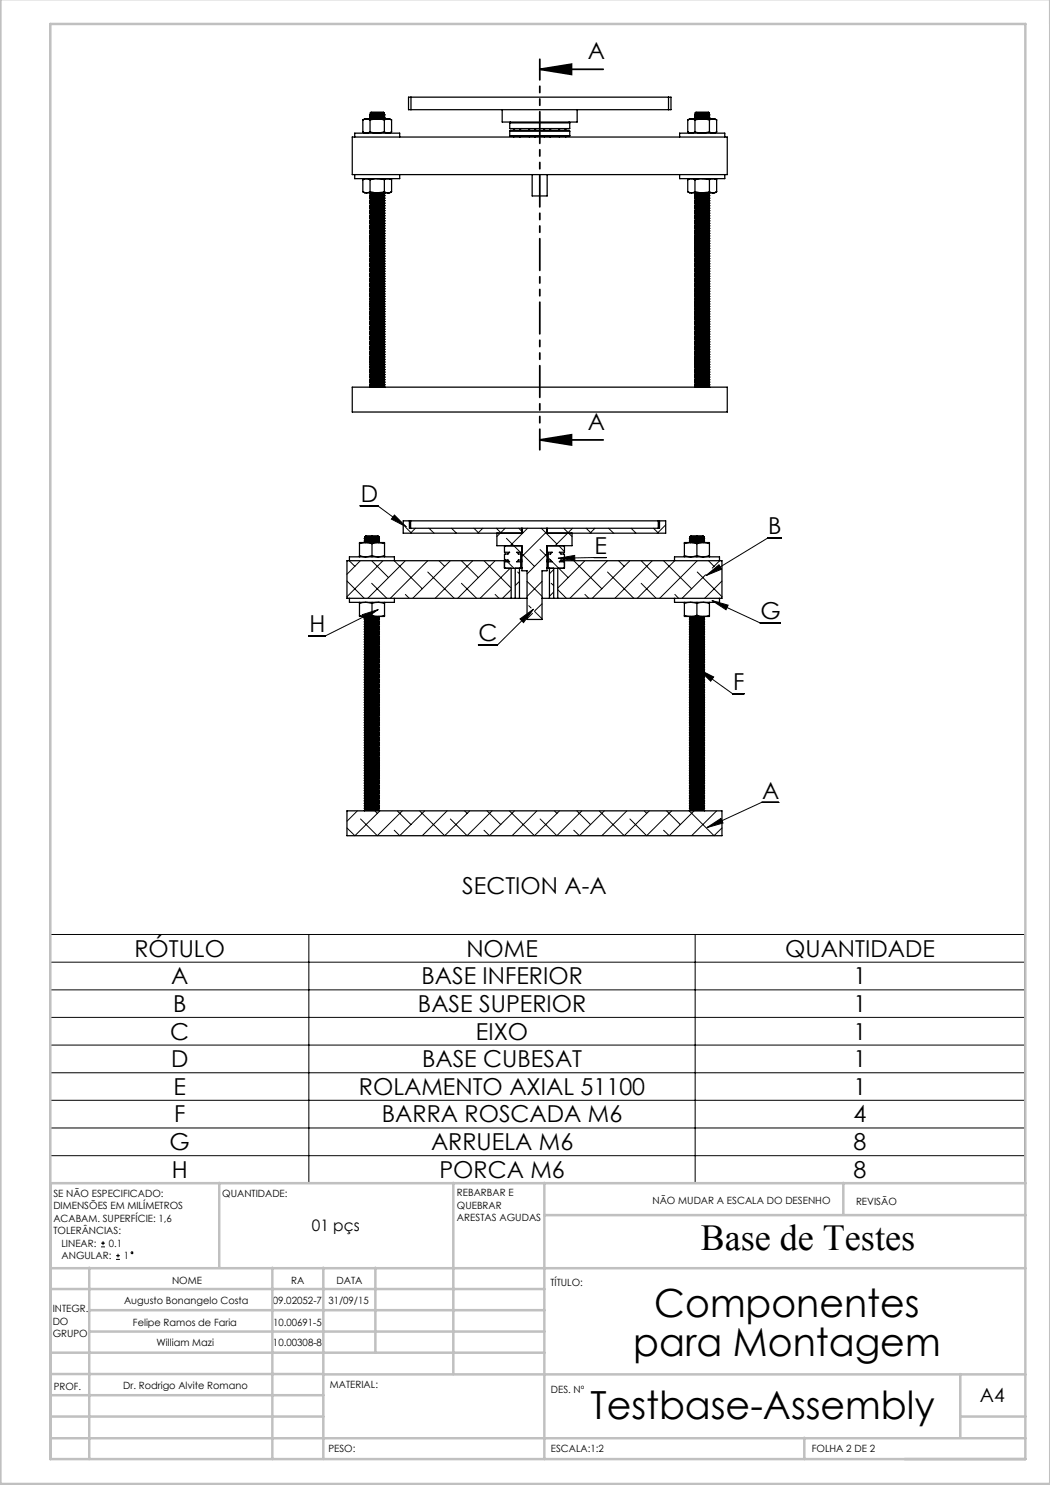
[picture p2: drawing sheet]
<svg xmlns="http://www.w3.org/2000/svg" width="210mm" height="297mm" viewBox="0 0 210 297" stroke-linecap="round" stroke-linejoin="round" font-family="sans-serif">
<defs><g id="words">
<g font-size="7.8">
<text x="130.9" y="263.4">Componentes</text>
<text x="126.6" y="271.1">para Montagem</text>
<text x="118.1" y="283.9">Testbase-Assembly</text>
</g>
<text font-size="7.3" x="140.1" y="249.9">Base de Testes</text>
<g font-size="4.7">
<text x="117.5" y="11.8">A</text>
<text x="117.5" y="85.9">A</text>
<text x="72.2" y="100.4">D</text>
<text x="153.6" y="106.9">B</text>
<text x="118.9" y="110.8">E</text>
<text x="152.1" y="123.8">G</text>
<text x="61.9" y="126.5">H</text>
<text x="95.7" y="128.3">C</text>
<text x="146.6" y="138.1">F</text>
<text x="152.4" y="159.7">A</text>
<text x="92.5" y="178.7">SECTION A-A</text>
<text x="26.9" y="191.3">RÓTULO</text>
<text x="93.3" y="191.3">NOME</text>
<text x="157" y="191.3">QUANTIDADE</text>
<text x="34.2" y="196.9">A</text>
<text x="84.3" y="196.9">BASE INFERIOR</text>
<text x="170.7" y="196.9">1</text>
<text x="34.6" y="202.4">B</text>
<text x="83.6" y="202.4">BASE SUPERIOR</text>
<text x="170.7" y="202.4">1</text>
<text x="34" y="207.9">C</text>
<text x="95.2" y="207.9">EIXO</text>
<text x="170.7" y="207.9">1</text>
<text x="34.2" y="213.4">D</text>
<text x="84.4" y="213.4">BASE CUBESAT</text>
<text x="170.7" y="213.4">1</text>
<text x="34.7" y="219">E</text>
<text x="71.8" y="219">ROLAMENTO AXIAL 51100</text>
<text x="170.7" y="219">1</text>
<text x="34.8" y="224.5">F</text>
<text x="76.4" y="224.5">BARRA ROSCADA M6</text>
<text x="170.7" y="224.5">4</text>
<text x="33.9" y="230">G</text>
<text x="86.2" y="230">ARRUELA M6</text>
<text x="170.7" y="230">8</text>
<text x="34.3" y="235.5">H</text>
<text x="87.9" y="235.5">PORCA M6</text>
<text x="170.7" y="235.5">8</text>
</g>
<text font-size="3.9" x="196" y="280.4">A4</text>
<text font-size="3.2" x="62.4" y="246.2">01 pçs</text>
<g font-size="2">
<text x="10.7" y="239.4">SE NÃO ESPECIFICADO:</text>
<text x="44.5" y="239.4">QUANTIDADE:</text>
<text x="91.4" y="239.3">REBARBAR E</text>
<text x="10.7" y="241.9">DIMENSÕES EM MILÍMETROS</text>
<text x="10.7" y="244.4">ACABAM. SUPERFÍCIE: 1,6</text>
<text x="91.4" y="241.8">QUEBRAR</text>
<text x="91.4" y="244.3">ARESTAS AGUDAS</text>
<text x="130.5" y="240.8">NÃO MUDAR A ESCALA DO DESENHO</text>
<text x="171.2" y="241">REVISÃO</text>
<text x="10.7" y="246.9">TOLERÂNCIAS:</text>
<text x="12.3" y="249.4">LINEAR:</text>
<text x="12.3" y="251.9">ANGULAR:</text>
<text x="21.8" y="249.4">0.1</text>
<text x="24.8" y="251.9">1</text>
<text x="34.4" y="256.8">NOME</text>
<text x="58.3" y="256.7">RA</text>
<text x="67.3" y="256.7">DATA</text>
<text x="110.1" y="257.1">TÍTULO:</text>
<text x="10.5" y="262.4">INTEGR.</text>
<text x="24.8" y="260.9">Augusto Bonangelo Costa</text>
<text x="54.5" y="260.7">09.02052-7</text>
<text x="65.7" y="260.7">31/09/15</text>
<text x="10.5" y="264.9">DO</text>
<text x="10.5" y="267.4">GRUPO</text>
<text x="26.6" y="265.1">Felipe Ramos de Faria</text>
<text x="31.3" y="269.2">William Mazi</text>
<text x="54.6" y="269.2">10.00308-8</text>
<text x="54.6" y="265.1">10.00691-5</text>
<text x="10.7" y="277.9">PROF.</text>
<text x="24.6" y="277.8">Dr. Rodrigo Alvite Romano</text>
<text x="66" y="277.7">MATERIAL:</text>
<text x="110.2" y="278.5">DES. Nº</text>
<text x="65.7" y="290.3">PESO:</text>
<text x="110.2" y="290.5">ESCALA:1:2</text>
<text x="162.4" y="290.4">FOLHA 2 DE 2</text>
</g>
</g></defs>
<g fill="none" stroke="#000" stroke-width=".2">
<path d="M69.4 116.2l3.4 3.5M69.8 112.1l1.2 1.2M72 101.2h3.6l5.6 4.2M72.1 112.1l-2.7 2.8M74.3 116.7l3.1 3M74.3 112.1l3.4 3.4M76.6 112.1l-7.2 7.2M78.8 112.1l5.7 5.7M78.9 103l2.3 2.4-2.9-1.6zM81.1 112.1l-7.5 7.6M81.1 118.9l.7 .8M81.1 105.5l1.2 1.1"/>
<path d="M83.1 105.7l-1 .9M85.5 112.1l-7.4 7.6M85.5 114.4l5.3 5.3M85.8 105.7l1 .9M87.8 112.1l1.1 1.2M90.1 112.1l-7.5 7.6M90.3 105.7l1 .9M91.2 106.5l-.1 .1M92.3 116.7l3 3M92.3 112.1l3.4 3.4M94.5 112.1l-7.5 7.6M94.8 105.7l1 .9"/>
<path d="M96.6 105.7l-1 .9M96.8 112.1l5.4 5.5M99 112.1l-7.5 7.6M99 118.9l.8 .8M99.3 105.7l1 .9M100.9 111.8l.2 .2M101 105.7l-1.6 1.6M101.3 107.7l2.8 2.8M101.5 112.4l1.3 1.3M102 113.7l-6 6M102.2 117.9l-1.7 1.8M103.5 114.4l.4 .4"/>
<path d="M103.8 105.7l.8 .8M103.9 116.3l-.9 .8M104.4 110.8l2.5 2.5M105.4 116.3l3 3M105.5 105.7l-3.5 3.4M108 109.9l1.4 1.4M108.3 105.7l3.1 3.1M108.4 116.3l-3 3M109.4 106.3l-5 5M109.4 110.8l-4 4M109.6 111.5l4 4M110.2 116.7l.5 .4"/>
<path d="M110.7 113.9l-.8 .9M110.7 118.4l-.8 .9M111.5 117.9l1.8 1.8M111.7 111.7l3.2-.6 .1 1zM111.8 109.1l1.1 1.2M112.7 105.7l1.7 1.6M114.5 105.7l-3.5 3.4M114.8 112.1l5.6 5.7M117 112.1l-5.5 5.5M117 118.9l.8 .8M117.2 105.7l1.1 .9M119 105.7l-1 .9"/>
<path d="M121.3 111.5l-9.6 .2M121.5 112.1l-7.5 7.6M121.5 114.4l5.3 5.3M121.7 105.7l1 .9M123.7 112.1l1.1 1.2M126 112.1l-7.5 7.6M126.2 105.7l1 .9M127.1 106.5l-.1 .1M128.2 116.7l3 3M128.2 112.1l3.4 3.4M130.5 112.1l-7.5 7.6M130.7 105.7l1 .9"/>
<path d="M132.7 112.1l5.6 5.7M133.1 105l-1.6 1.6M134.9 112.1l-7.4 7.6M135 118.9l.7 .8M139.5 112.1l-7.6 7.6M139.5 114.4l4.9 4.9M141.1 115l-4.7 4.7M141.2 115.1l2.6-2.1 .5 .8zM141.7 112.1l1.1 1.2M143.9 112.1l-1.4 1.5M144.4 116.2l-3.5 3.5M156.3 107.6h-2.7l-12.4 7.5"/>
<path d="M72.5 122.9l3.1-1-2.7 1.9zM75.6 121.9l-10.6 5.3h-3.2M104 123.8l2.7-2-2 2.7zM105.8 121.1l.4 .5M106.5 122.7l-1.1 1.1M106.7 121.8l-7.2 7.2h-3.8M106.9 122.3l1.5 1.5M108.4 120.8l-1.4 1.4M139.7 133.9l3 1.5-.6 .8zM139.7 133.9l6.8 4.8h2.3M142.4 120.1l3.2 .9-.4 1zM142.4 120.1l9.6 4.5h4.1"/>
<path d="M71.5 162.2l-2.1 2M75 162.2l.5 .5M76 162.2l-5 4.9-1.6-1.5M79.4 162.2l2.8 2.7M80.5 162.2l-5 4.9-3.4-3.3M83.9 162.2l5 4.9 5-4.9M84.9 162.2l-5 4.9-1.1-1.1M89.4 162.2l-4.9 4.9M92.9 162.2l.5 .5M97.4 162.2l2.8 2.7M98.4 162.2l-5 4.9-3.3-3.3M101.9 162.2l5 4.9 5-4.9"/>
<path d="M102.9 162.2l-5 4.9-1.1-1.1M107.4 162.2l-5 4.9M110.9 162.2l.5 .5M115.4 162.2l2.7 2.7M116.4 162.2l-5 4.9-3.4-3.3M119.8 162.2l5 4.9 5.1-4.9M120.9 162.2l-5 4.9-1.1-1.1M125.4 162.2l-5 4.9M128.8 162.2l.5 .5M133.3 162.2l2.8 2.7M134.3 162.2l-5 4.9-3.3-3.3M137.8 162.2l5 4.9 1.6-1.5"/>
<path d="M138.8 162.2l-5 4.9-1.1-1.1M141.4 165.5l2.8-1.8 .4 .9zM143.3 162.2l-5 4.9M155.8 160.5h-3.5l-10.9 5M10.1 186.9h194.8v49.7h-194.8zM10.1 192.4h194.8M10.1 198h194.8M61.8 186.9v49.7M139 186.9v49.7M10.1 203.5h194.8M10.1 209h194.8M10.1 214.6h194.8"/>
<path d="M10.1 220.1h194.8M10.1 225.6h194.8M10.1 231.1h194.8M20.2 249.4h.8M20.2 248.6h.8M20.6 248.2v.8M23.2 251.9h.8M23.2 251.1h.8M23.6 250.8v.7"/>
<circle cx="26.4" cy="250.5" r=".19"/>
</g>
<path d="M107.9 13.9l6.4-1.1v2.1zM107.9 13.9h12.7M107.9 88l6.4-1v2zM107.9 88h12.7" fill="none" stroke="#000" stroke-width=".35"/>
<path d="M108 11.8v78.2" fill="none" stroke="#000" stroke-width=".35" stroke-dasharray="6.3 1.3 1.3 1.3 1.3 1.3" stroke-dashoffset="2.2"/>
<g fill="none" stroke="#c0c0c0" stroke-width=".5">
<path d="M.1 -.1v296.9h209.9v-296.9M10.1 4.8h195v287h-195zM10.1 236.6h195M43.9 236.6v16.9M90.7 236.6v38.2M108.9 236.6v55.2M168.7 236.6v6.3M10.1 257.8h98.8M10.1 253.6h195M17.9 253.5v38.3M54.5 253.5v38.3M64.7 253.5v38.3"/>
<path d="M75.1 253.5v17M108.9 243h96.2M10.1 270.5h98.8M10.1 279h54.6M10.1 274.8h54.6M17.9 266.3h91M17.9 262h91M64.7 274.9h140.4M192.1 274.8v12.7M10.1 283.3h54.6M10.1 287.7h195M160.9 287.5v4.3"/>
<path d="M192.1 283.3h13"/>
</g>
<g fill="#000">
<path d="M107.9 13.9l6.4-1.1v2.1zM107.9 88l6.4-1v2z"/>
<path d="M104 123.8l2.7-2-2 2.7zM141.4 165.5l2.8-1.8 .4 .9zM141.2 115.1l2.6-2.1 .5 .8zM78.9 103l2.3 2.4-2.9-1.6zM111.7 111.7l3.2-.6 .1 1zM72.5 122.9l3.1-1-2.7 1.9zM139.7 133.9l3 1.5-.6 .8zM142.4 120.1l3.2 .9-.4 1z"/>
</g>
<g fill="none" stroke="#000" stroke-width=".25">
<path d="M82.2 19.4h-.5v2.5h.5M82.2 19.4v2.5M82.2 19.4h51.5M133.7 19.4h.5v2.5h-.5M133.7 19.4v2.5M70.4 27.4h75.1v7.5h-75.1zM70.9 34.9v.8h9v-.8M70.9 27.4v-.8h9v.8M72.6 35.9l.7-.2 .7 .2M72.6 38.3l.7 .3M72.6 26.4l.6 .2 .8-.2M72.6 26.4l.4 .2"/>
<path d="M72.6 24v2.4M72.6 35.9v2.4M73 35.7l-.4 .2M73.3 38.6h2.1M73.3 23.8l.7 .2M73.3 23.8h2.1M73.3 23.8l-.7 .2M73.9 23h3M73.9 22.9h3M73.9 39.7h3M73.9 39.6h3M73.9 39.2h3"/>
<path d="M73.9 39h3M73.9 38.7h3M73.9 23.6h3M73.9 23.4h3M73.9 22.9v.1M73.9 23.4v.2M73.9 38.6v.1M73.9 39v.2M73.9 39.6v.1M73.9 39.7l.3 .2M73.9 39.2l.3 .2M73.9 23.6l.3 .1"/>
<path d="M73.9 23l.3 .2M73.9 38.7l.3 .2M74 38.3l1.4 .3M74 35.9a4.9 4.9 0 0 1 2.9 0M74 38.3l-.7 .3M74 26.4a4.3 4.3 0 0 0 2.9 0M74 24v2.4M74 35.9v2.4M74 22.6l.2-.2h2.5l.1 .2M74 22.6h2.8M74 22.6l.2 .1M74.2 22.7h2.5"/>
<path d="M74.2 23.7h1.2M74.2 39.9h2.5M74.2 39.4h2.5M74.2 23.2h2.5M74.2 38.9h2.5M74.2 22.7l-.3 .2M74.2 23.7v.1M74.2 39.9l-.3 .2M74.2 39.4l-.3 .2M74.2 23.2l-.3 .2M74.2 38.9l-.3 .1M75.4 38.6h2.2"/>
<path d="M75.4 23.8l1.5 .2M75.4 23.8l-1.4 .2M75.4 23.8h2.2M75.4 23.7h1.3M76.7 22.7l.2 .2M76.7 23.7v.1M76.7 39.9l.2 .2M76.7 39.4l.2 .2M76.7 23.2l.2 .2M76.7 38.9l.2 .1M76.8 22.6l-.1 .1M76.9 38.3l-1.5 .3"/>
<path d="M76.9 38.3l.7 .3M76.9 35.9l.7-.2 .7 .2M76.9 26.4l.6 .2 .8-.2M76.9 24v2.4M76.9 35.9v2.4M76.9 22.9v.1M76.9 23.4v.2M76.9 38.6v.1M76.9 39v.2M76.9 39.6v.1M76.9 39.7l-.2 .2M76.9 39.2l-.2 .2"/>
<path d="M76.9 23.6l-.2 .1M76.9 23l-.2 .2M76.9 38.7l-.2 .2M77.6 23.8l-.7 .2M77.6 23.8l.7 .2M77.9 35.7l.4 .2M78.3 38.3l-.7 .3M78.3 26.4l-.4 .2M78.3 24v2.4M78.3 35.9v2.4M82.2 21.9h51.5M100.4 21.9v2.5h15v-2.5"/>
<path d="M102 27.1v.2h11.8l.1-.2M102 26.2l.1-.1h11.7l.1 .1M102 24.6v1.1h11.9v-1.1M102 24.6h11.9M102 27.1h11.9M102 26.2h11.9M102 26.2v.9M102.1 24.4l-.1 .2M102.7 27.3l.1 .1M103 25.7l-.3 .4M103.9 27.3l.1 .1M104.2 25.7l-.3 .4"/>
<path d="M105.7 25.7l.3 .4M106 27.3l-.1 .1M106.4 34.9v4.3h3v-4.3M106.9 27.3l.1 .1M107.2 25.7l-.3 .4M108.7 25.7l.3 .4M109 27.3l-.1 .1M109.9 27.3l.1 .1M110.2 25.7l-.3 .4M111.7 25.7l.3 .4M112 27.3l-.1 .1M112.9 25.7l.3 .4"/>
<path d="M113.2 27.3l-.1 .1M113.8 24.4l.1 .2M113.9 26.2v.9M135.9 27.4v-.8h9.1v.8M135.9 34.9v.8h9.1v-.8M137.5 35.9l.8-.2 .7 .2M137.5 38.3l.8 .3M137.5 26.4l.7 .2 .8-.2M137.5 26.4l.4 .2M137.5 24v2.4M137.5 35.9v2.4M137.9 35.7l-.4 .2"/>
<path d="M138.3 38.6h2.1M138.3 23.8l.7 .2M138.3 23.8h2.1M138.3 23.8l-.8 .2M138.9 39.7h3M138.9 39.6h3M138.9 39.2h3M138.9 39h3M138.9 38.7h3M138.9 23.6h3M138.9 23.4h3M138.9 23h3"/>
<path d="M138.9 22.9h3M138.9 22.9v.1M138.9 23.4v.2M138.9 38.6v.1M138.9 39v.2M138.9 39.6v.1M138.9 39.2l.3 .2M138.9 23l.3 .2M138.9 39.7l.3 .2M138.9 38.7l.3 .2M138.9 23.6l.3 .1M139 38.3l-.7 .3"/>
<path d="M139 38.3l1.4 .3M139 35.9a5 5 0 0 1 2.9 0M139 26.4a4.4 4.4 0 0 0 2.9 0M139 24v2.4M139 35.9v2.4M139 22.6a2.32 2.32 0 0 1 1.7-.2h1l.2 .2M139 22.6h2.9M139 22.6l.2 .1M139.2 39.9h2.5M139.2 39.4h2.5M139.2 38.9h2.5M139.2 23.2h2.5"/>
<path d="M139.2 22.7h2.5M139.2 23.7h1.2M139.2 39.9l-.3 .2M139.2 39.4l-.3 .2M139.2 38.9l-.3 .1M139.2 22.7l-.3 .2M139.2 23.2l-.3 .2M139.2 23.7v.1M140.4 38.6h2.2M140.4 23.8l1.5 .2M140.4 23.8h2.2M140.4 23.8l-1.4 .2"/>
<path d="M140.4 23.7h1.3M141.7 39.9l.2 .2M141.7 39.4l.2 .2M141.7 38.9l.2 .1M141.7 22.7l.2 .2M141.7 23.2l.2 .2M141.7 23.7v.1M141.9 22.6l-.2 .1M141.9 38.3l-1.5 .3M141.9 38.3l.7 .3M141.9 35.9l.7-.2 .7 .2M141.9 26.4l.7 .2 .7-.2"/>
<path d="M141.9 24v2.4M141.9 35.9v2.4M141.9 22.9v.1M141.9 23.4v.2M141.9 38.6v.1M141.9 39v.2M141.9 39.6v.1M141.9 39.2l-.2 .2M141.9 23l-.2 .2M141.9 39.7l-.2 .2M141.9 38.7l-.2 .2M141.9 23.6l-.2 .1"/>
<path d="M142.6 23.8l-.7 .2M142.6 23.8l.7 .2M142.9 35.7l.4 .2M143.3 38.3l-.7 .3M143.3 26.4l-.4 .2M143.3 24v2.4M143.3 35.9v2.4M73.9 59.9h3M73.9 59.7h3M73.9 59.3h3M73.9 59.2h3M73.9 58.8h3"/>
<path d="M73.9 58.7h3M73.9 58.3h3M73.9 58.2h3M73.9 57.8h3M73.9 57.7h3M73.9 57.3h3M73.9 57.2h3M73.9 56.8h3M73.9 56.7h3M73.9 56.3h3M73.9 56.2h3M73.9 55.8h3"/>
<path d="M73.9 55.7h3M73.9 55.3h3M73.9 55.2h3M73.9 54.8h3M73.9 54.7h3M73.9 54.3h3M73.9 54.2h3M73.9 53.8h3M73.9 53.7h3M73.9 53.3h3M73.9 53.2h3M73.9 52.8h3"/>
<path d="M73.9 52.7h3M73.9 52.3h3M73.9 52.2h3M73.9 51.8h3M73.9 51.7h3M73.9 51.3h3M73.9 51.1h3M73.9 50.8h3M73.9 50.7h3M73.9 50.3h3M73.9 50.2h3M73.9 49.8h3"/>
<path d="M73.9 49.6h3M73.9 49.2h3M73.9 49.1h3M73.9 48.8h3M73.9 48.6h3M73.9 48.3h3M73.9 48.2h3M73.9 47.8h3M73.9 47.6h3M73.9 47.2h3M73.9 47.1h3M73.9 46.7h3"/>
<path d="M73.9 46.6h3M73.9 46.2h3M73.9 46.1h3M73.9 45.7h3M73.9 45.6h3M73.9 45.2h3M73.9 45.1h3M73.9 44.7h3M73.9 44.6h3M73.9 44.2h3M73.9 44.1h3M73.9 43.7h3"/>
<path d="M73.9 43.6h3M73.9 43.2h3M73.9 43.1h3M73.9 42.7h3M73.9 42.6h3M73.9 42.2h3M73.9 42.1h3M73.9 41.7h3M73.9 41.6h3M73.9 41.2h3M73.9 41.1h3M73.9 40.7h3"/>
<path d="M73.9 40.6h3M73.9 40.2h3M73.9 40.1h3M73.9 40.1v.1M73.9 40.6v.1M73.9 41.1v.1M73.9 41.6v.1M73.9 42.1v.1M73.9 42.6v.1M73.9 43.1v.1M73.9 43.6v.1M73.9 44.1v.1"/>
<path d="M73.9 44.6v.1M73.9 45.1v.1M73.9 45.6v.1M73.9 46.1v.1M73.9 46.6v.1M73.9 47.1v.1M73.9 47.6v.2M73.9 48.2v.1M73.9 48.6v.2M73.9 49.1v.1M73.9 49.6v.2M73.9 50.2v.1"/>
<path d="M73.9 50.7v.1M73.9 51.1v.2M73.9 51.7v.1M73.9 52.2v.1M73.9 52.7v.1M73.9 53.2v.1M73.9 53.7v.1M73.9 54.2v.1M73.9 54.7v.1M73.9 55.2v.1M73.9 55.7v.1M73.9 56.2v.1"/>
<path d="M73.9 56.7v.1M73.9 57.2v.1M73.9 57.7v.1M73.9 58.2v.1M73.9 58.7v.1M73.9 59.2v.1M73.9 59.7v.2M73.9 59.9l.3 .1M73.9 59.3l.3 .2M73.9 58.8l.3 .3M73.9 58.3l.3 .2M73.9 57.8l.3 .2"/>
<path d="M73.9 56.3l.3 .2M73.9 57.3l.3 .2M73.9 56.8l.3 .2M73.9 55.8l.3 .2M73.9 55.3l.3 .2M73.9 54.8l.3 .2M73.9 54.3l.3 .2M73.9 52.8l.3 .2M73.9 53.8l.3 .2M73.9 53.3l.3 .2M73.9 52.3l.3 .2M73.9 51.8l.3 .2"/>
<path d="M73.9 51.3l.3 .2M73.9 50.8l.3 .2M73.9 50.3l.3 .2M73.9 49.8l.3 .1M73.9 49.2l.3 .3M73.9 47.8l.3 .1M73.9 48.8l.3 .2M73.9 48.3l.3 .1M73.9 47.2l.3 .2M73.9 46.7l.3 .3M73.9 46.2l.3 .2M73.9 45.7l.3 .2"/>
<path d="M73.9 44.2l.3 .2M73.9 45.2l.3 .2M73.9 44.7l.3 .2M73.9 43.7l.3 .2M73.9 43.2l.3 .2M73.9 42.7l.3 .2M73.9 42.2l.3 .2M73.9 40.7l.3 .2M73.9 41.7l.3 .2M73.9 41.2l.3 .2M73.9 40.2l.3 .2M74.2 59.5h2.5"/>
<path d="M74.2 59.1h2.5M74.2 58.5h2.5M74.2 58h2.5M74.2 57.5h2.5M74.2 57h2.5M74.2 56.5h2.5M74.2 56h2.5M74.2 55.5h2.5M74.2 55h2.5M74.2 54.5h2.5M74.2 54h2.5M74.2 53.5h2.5"/>
<path d="M74.2 53h2.5M74.2 52.5h2.5M74.2 52h2.5M74.2 51.5h2.5M74.2 51h2.5M74.2 50.5h2.5M74.2 49.9h2.5M74.2 49.5h2.5M74.2 49h2.5M74.2 48.4h2.5M74.2 47.9h2.5M74.2 47.4h2.5"/>
<path d="M74.2 47h2.5M74.2 46.4h2.5M74.2 45.9h2.5M74.2 45.4h2.5M74.2 44.9h2.5M74.2 44.4h2.5M74.2 43.9h2.5M74.2 43.4h2.5M74.2 42.9h2.5M74.2 42.4h2.5M74.2 41.9h2.5M74.2 41.4h2.5"/>
<path d="M74.2 40.9h2.5M74.2 40.4h2.5M74.2 59.5l-.3 .2M74.2 59.1l-.3 .1M74.2 58.5l-.3 .2M74.2 58l-.3 .2M74.2 57.5l-.3 .2M74.2 57l-.3 .2M74.2 56.5l-.3 .2M74.2 56l-.3 .2M74.2 55.5l-.3 .2M74.2 55l-.3 .2"/>
<path d="M74.2 54.5l-.3 .2M74.2 54l-.3 .2M74.2 53.5l-.3 .2M74.2 53l-.3 .2M74.2 52.5l-.3 .2M74.2 52l-.3 .2M74.2 51.5l-.3 .2M74.2 51l-.3 .1M74.2 50.5l-.3 .2M74.2 49.9l-.3 .3M74.2 49.5l-.3 .1M74.2 49l-.3 .1"/>
<path d="M74.2 48.4l-.3 .2M74.2 47.9l-.3 .3M74.2 47.4l-.3 .2M74.2 47l-.3 .1M74.2 46.4l-.3 .2M74.2 45.9l-.3 .2M74.2 45.4l-.3 .2M74.2 44.9l-.3 .2M74.2 44.4l-.3 .2M74.2 43.9l-.3 .2M74.2 43.4l-.3 .2M74.2 42.9l-.3 .2"/>
<path d="M74.2 42.4l-.3 .2M74.2 41.9l-.3 .2M74.2 41.4l-.3 .2M74.2 40.9l-.3 .2M74.2 40.4l-.3 .2M76.7 59.5l.2 .2M76.7 59.1l.2 .1M76.7 58.5l.2 .2M76.7 58l.2 .2M76.7 57.5l.2 .2M76.7 57l.2 .2M76.7 56.5l.2 .2"/>
<path d="M76.7 56l.2 .2M76.7 55.5l.2 .2M76.7 55l.2 .2M76.7 54.5l.2 .2M76.7 54l.2 .2M76.7 53.5l.2 .2M76.7 53l.2 .2M76.7 52.5l.2 .2M76.7 52l.2 .2M76.7 51.5l.2 .2M76.7 51l.2 .1M76.7 50.5l.2 .2"/>
<path d="M76.7 49.9l.2 .3M76.7 49.5l.2 .1M76.7 49l.2 .1M76.7 48.4l.2 .2M76.7 47.9l.2 .3M76.7 47.4l.2 .2M76.7 47l.2 .1M76.7 46.4l.2 .2M76.7 45.9l.2 .2M76.7 45.4l.2 .2M76.7 44.9l.2 .2M76.7 44.4l.2 .2"/>
<path d="M76.7 43.9l.2 .2M76.7 43.4l.2 .2M76.7 42.9l.2 .2M76.7 42.4l.2 .2M76.7 41.9l.2 .2M76.7 41.4l.2 .2M76.7 40.9l.2 .2M76.7 40.4l.2 .2M76.9 40.1v.1M76.9 40.6v.1M76.9 41.1v.1M76.9 41.6v.1"/>
<path d="M76.9 42.1v.1M76.9 42.6v.1M76.9 43.1v.1M76.9 43.6v.1M76.9 44.1v.1M76.9 44.6v.1M76.9 45.1v.1M76.9 45.6v.1M76.9 46.1v.1M76.9 46.6v.1M76.9 47.1v.1M76.9 47.6v.2"/>
<path d="M76.9 48.2v.1M76.9 48.6v.2M76.9 49.1v.1M76.9 49.6v.2M76.9 50.2v.1M76.9 50.7v.1M76.9 51.1v.2M76.9 51.7v.1M76.9 52.2v.1M76.9 52.7v.1M76.9 53.2v.1M76.9 53.7v.1"/>
<path d="M76.9 54.2v.1M76.9 54.7v.1M76.9 55.2v.1M76.9 55.7v.1M76.9 56.2v.1M76.9 56.7v.1M76.9 57.2v.1M76.9 57.7v.1M76.9 58.2v.1M76.9 58.7v.1M76.9 59.2v.1M76.9 59.7v.2"/>
<path d="M76.9 59.9l-.2 .1M76.9 59.3l-.2 .2M76.9 58.8l-.2 .3M76.9 58.3l-.2 .2M76.9 57.8l-.2 .2M76.9 56.3l-.2 .2M76.9 57.3l-.2 .2M76.9 56.8l-.2 .2M76.9 55.8l-.2 .2M76.9 55.3l-.2 .2M76.9 54.8l-.2 .2M76.9 54.3l-.2 .2"/>
<path d="M76.9 52.8l-.2 .2M76.9 53.8l-.2 .2M76.9 53.3l-.2 .2M76.9 52.3l-.2 .2M76.9 51.8l-.2 .2M76.9 51.3l-.2 .2M76.9 50.8l-.2 .2M76.9 50.3l-.2 .2M76.9 49.8l-.2 .1M76.9 49.2l-.2 .3M76.9 47.8l-.2 .1M76.9 48.8l-.2 .2"/>
<path d="M76.9 48.3l-.2 .1M76.9 47.2l-.2 .2M76.9 46.7l-.2 .3M76.9 46.2l-.2 .2M76.9 45.7l-.2 .2M76.9 44.2l-.2 .2M76.9 45.2l-.2 .2M76.9 44.7l-.2 .2M76.9 43.7l-.2 .2M76.9 43.2l-.2 .2M76.9 42.7l-.2 .2M76.9 42.2l-.2 .2"/>
<path d="M76.9 40.7l-.2 .2M76.9 41.7l-.2 .2M76.9 41.2l-.2 .2M76.9 40.2l-.2 .2M138.9 44.7h3M138.9 44.6h3M138.9 43.7h3M138.9 43.6h3M138.9 43.2h3M138.9 45.7h3M138.9 45.2h3M138.9 45.1h3"/>
<path d="M138.9 44.2h3M138.9 44.1h3M138.9 43.1h3M138.9 42.7h3M138.9 42.6h3M138.9 41.7h3M138.9 41.2h3M138.9 41.1h3M138.9 40.7h3M138.9 40.6h3M138.9 40.2h3M138.9 40.1h3"/>
<path d="M138.9 59.9h3M138.9 59.7h3M138.9 59.3h3M138.9 59.2h3M138.9 58.8h3M138.9 58.7h3M138.9 58.3h3M138.9 58.2h3M138.9 57.8h3M138.9 57.7h3M138.9 57.3h3M138.9 57.2h3"/>
<path d="M138.9 56.8h3M138.9 56.7h3M138.9 56.3h3M138.9 56.2h3M138.9 55.8h3M138.9 55.7h3M138.9 55.3h3M138.9 55.2h3M138.9 54.8h3M138.9 54.7h3M138.9 54.3h3M138.9 54.2h3"/>
<path d="M138.9 53.8h3M138.9 53.7h3M138.9 53.3h3M138.9 53.2h3M138.9 52.8h3M138.9 52.7h3M138.9 52.3h3M138.9 52.2h3M138.9 51.8h3M138.9 51.7h3M138.9 51.3h3M138.9 51.1h3"/>
<path d="M138.9 50.8h3M138.9 50.7h3M138.9 50.3h3M138.9 50.2h3M138.9 49.8h3M138.9 49.6h3M138.9 49.2h3M138.9 49.1h3M138.9 48.8h3M138.9 48.6h3M138.9 48.3h3M138.9 48.2h3"/>
<path d="M138.9 47.8h3M138.9 47.6h3M138.9 47.2h3M138.9 47.1h3M138.9 46.7h3M138.9 46.6h3M138.9 46.2h3M138.9 46.1h3M138.9 45.6h3M138.9 42.2h3M138.9 42.1h3M138.9 41.6h3"/>
<path d="M138.9 40.1v.1M138.9 40.6v.1M138.9 41.1v.1M138.9 41.6v.1M138.9 42.1v.1M138.9 42.6v.1M138.9 43.1v.1M138.9 43.6v.1M138.9 44.1v.1M138.9 44.6v.1M138.9 45.1v.1M138.9 45.6v.1"/>
<path d="M138.9 46.1v.1M138.9 46.6v.1M138.9 47.1v.1M138.9 47.6v.2M138.9 48.2v.1M138.9 48.6v.2M138.9 49.1v.1M138.9 49.6v.2M138.9 50.2v.1M138.9 50.7v.1M138.9 51.1v.2M138.9 51.7v.1"/>
<path d="M138.9 52.2v.1M138.9 52.7v.1M138.9 53.2v.1M138.9 53.7v.1M138.9 54.2v.1M138.9 54.7v.1M138.9 55.2v.1M138.9 55.7v.1M138.9 56.2v.1M138.9 56.7v.1M138.9 57.2v.1M138.9 57.7v.1"/>
<path d="M138.9 58.2v.1M138.9 58.7v.1M138.9 59.2v.1M138.9 59.7v.2M138.9 43.2l.3 .2M138.9 45.7l.3 .2M138.9 45.2l.3 .2M138.9 44.2l.3 .2M138.9 41.7l.3 .2M138.9 41.2l.3 .2M138.9 40.2l.3 .2M138.9 59.9l.3 .1"/>
<path d="M138.9 59.3l.3 .2M138.9 58.8l.3 .3M138.9 58.3l.3 .2M138.9 57.8l.3 .2M138.9 57.3l.3 .2M138.9 56.8l.3 .2M138.9 56.3l.3 .2M138.9 55.8l.3 .2M138.9 55.3l.3 .2M138.9 54.8l.3 .2M138.9 54.3l.3 .2M138.9 53.8l.3 .2"/>
<path d="M138.9 53.3l.3 .2M138.9 52.8l.3 .2M138.9 52.3l.3 .2M138.9 51.8l.3 .2M138.9 51.3l.3 .2M138.9 50.8l.3 .2M138.9 50.3l.3 .2M138.9 49.8l.3 .1M138.9 49.2l.3 .3M138.9 48.8l.3 .2M138.9 48.3l.3 .1M138.9 47.8l.3 .1"/>
<path d="M138.9 47.2l.3 .2M138.9 46.7l.3 .3M138.9 46.2l.3 .2M138.9 44.7l.3 .2M138.9 43.7l.3 .2M138.9 42.7l.3 .2M138.9 42.2l.3 .2M138.9 40.7l.3 .2M139.2 44.4h2.5M139.2 43.4h2.5M139.2 45.9h2.5M139.2 45.4h2.5"/>
<path d="M139.2 44.9h2.5M139.2 43.9h2.5M139.2 42.9h2.5M139.2 41.9h2.5M139.2 41.4h2.5M139.2 40.9h2.5M139.2 40.4h2.5M139.2 59.5h2.5M139.2 59.1h2.5M139.2 58.5h2.5M139.2 58h2.5M139.2 57.5h2.5"/>
<path d="M139.2 57h2.5M139.2 56.5h2.5M139.2 56h2.5M139.2 55.5h2.5M139.2 55h2.5M139.2 54.5h2.5M139.2 54h2.5M139.2 53.5h2.5M139.2 53h2.5M139.2 52.5h2.5M139.2 52h2.5M139.2 51.5h2.5"/>
<path d="M139.2 51h2.5M139.2 50.5h2.5M139.2 49.9h2.5M139.2 49.5h2.5M139.2 49h2.5M139.2 48.4h2.5M139.2 47.9h2.5M139.2 47.4h2.5M139.2 47h2.5M139.2 46.4h2.5M139.2 42.4h2.5M139.2 44.4l-.3 .2"/>
<path d="M139.2 43.4l-.3 .2M139.2 44.9l-.3 .2M139.2 43.9l-.3 .2M139.2 42.9l-.3 .2M139.2 40.9l-.3 .2M139.2 40.4l-.3 .2M139.2 59.5l-.3 .2M139.2 59.1l-.3 .1M139.2 58.5l-.3 .2M139.2 58l-.3 .2M139.2 57.5l-.3 .2M139.2 57l-.3 .2"/>
<path d="M139.2 56.5l-.3 .2M139.2 56l-.3 .2M139.2 55.5l-.3 .2M139.2 55l-.3 .2M139.2 54.5l-.3 .2M139.2 54l-.3 .2M139.2 53.5l-.3 .2M139.2 53l-.3 .2M139.2 52.5l-.3 .2M139.2 52l-.3 .2M139.2 51.5l-.3 .2M139.2 51l-.3 .1"/>
<path d="M139.2 50.5l-.3 .2M139.2 49.9l-.3 .3M139.2 49.5l-.3 .1M139.2 49l-.3 .1M139.2 48.4l-.3 .2M139.2 47.9l-.3 .3M139.2 47.4l-.3 .2M139.2 47l-.3 .1M139.2 46.4l-.3 .2M139.2 45.9l-.3 .2M139.2 45.4l-.3 .2M139.2 42.4l-.3 .2"/>
<path d="M139.2 41.9l-.3 .2M139.2 41.4l-.3 .2M141.7 44.4l.2 .2M141.7 43.4l.2 .2M141.7 44.9l.2 .2M141.7 43.9l.2 .2M141.7 42.9l.2 .2M141.7 40.9l.2 .2M141.7 40.4l.2 .2M141.7 59.5l.2 .2M141.7 59.1l.2 .1M141.7 58.5l.2 .2"/>
<path d="M141.7 58l.2 .2M141.7 57.5l.2 .2M141.7 57l.2 .2M141.7 56.5l.2 .2M141.7 56l.2 .2M141.7 55.5l.2 .2M141.7 55l.2 .2M141.7 54.5l.2 .2M141.7 54l.2 .2M141.7 53.5l.2 .2M141.7 53l.2 .2M141.7 52.5l.2 .2"/>
<path d="M141.7 52l.2 .2M141.7 51.5l.2 .2M141.7 51l.2 .1M141.7 50.5l.2 .2M141.7 49.9l.2 .3M141.7 49.5l.2 .1M141.7 49l.2 .1M141.7 48.4l.2 .2M141.7 47.9l.2 .3M141.7 47.4l.2 .2M141.7 47l.2 .1M141.7 46.4l.2 .2"/>
<path d="M141.7 45.9l.2 .2M141.7 45.4l.2 .2M141.7 42.4l.2 .2M141.7 41.9l.2 .2M141.7 41.4l.2 .2M141.9 40.1v.1M141.9 40.6v.1M141.9 41.1v.1M141.9 41.6v.1M141.9 42.1v.1M141.9 42.6v.1M141.9 43.1v.1"/>
<path d="M141.9 43.6v.1M141.9 44.1v.1M141.9 44.6v.1M141.9 45.1v.1M141.9 45.6v.1M141.9 46.1v.1M141.9 46.6v.1M141.9 47.1v.1M141.9 47.6v.2M141.9 48.2v.1M141.9 48.6v.2M141.9 49.1v.1"/>
<path d="M141.9 49.6v.2M141.9 50.2v.1M141.9 50.7v.1M141.9 51.1v.2M141.9 51.7v.1M141.9 52.2v.1M141.9 52.7v.1M141.9 53.2v.1M141.9 53.7v.1M141.9 54.2v.1M141.9 54.7v.1M141.9 55.2v.1"/>
<path d="M141.9 55.7v.1M141.9 56.2v.1M141.9 56.7v.1M141.9 57.2v.1M141.9 57.7v.1M141.9 58.2v.1M141.9 58.7v.1M141.9 59.2v.1M141.9 59.7v.2M141.9 43.2l-.2 .2M141.9 45.7l-.2 .2M141.9 45.2l-.2 .2"/>
<path d="M141.9 44.2l-.2 .2M141.9 41.7l-.2 .2M141.9 41.2l-.2 .2M141.9 40.2l-.2 .2M141.9 59.9l-.2 .1M141.9 59.3l-.2 .2M141.9 58.8l-.2 .3M141.9 58.3l-.2 .2M141.9 57.8l-.2 .2M141.9 57.3l-.2 .2M141.9 56.8l-.2 .2M141.9 56.3l-.2 .2"/>
<path d="M141.9 55.8l-.2 .2M141.9 55.3l-.2 .2M141.9 54.8l-.2 .2M141.9 54.3l-.2 .2M141.9 53.8l-.2 .2M141.9 53.3l-.2 .2M141.9 52.8l-.2 .2M141.9 52.3l-.2 .2M141.9 51.8l-.2 .2M141.9 51.3l-.2 .2M141.9 50.8l-.2 .2M141.9 50.3l-.2 .2"/>
<path d="M141.9 49.8l-.2 .1M141.9 49.2l-.2 .3M141.9 48.8l-.2 .2M141.9 48.3l-.2 .1M141.9 47.8l-.2 .1M141.9 47.2l-.2 .2M141.9 46.7l-.2 .3M141.9 46.2l-.2 .2M141.9 44.7l-.2 .2M141.9 43.7l-.2 .2M141.9 42.7l-.2 .2M141.9 42.2l-.2 .2"/>
<path d="M141.9 40.7l-.2 .2M70.4 77.4h75.1v5h-75.1zM73.9 60.9h3M73.9 60.4h3M73.9 60.3h3M73.9 60.7h3M73.9 61.7h3M73.9 77h3M73.9 76.9h3M73.9 76.5h3M73.9 76.4h3M73.9 76h3"/>
<path d="M73.9 75.9h3M73.9 75.5h3M73.9 75.3h3M73.9 75h3M73.9 74.9h3M73.9 74.5h3M73.9 74.4h3M73.9 73.5h3M73.9 73.9h3M73.9 73.3h3M73.9 73h3M73.9 72.8h3"/>
<path d="M73.9 72.5h3M73.9 72.4h3M73.9 72h3M73.9 71.8h3M73.9 71.4h3M73.9 71.3h3M73.9 70.9h3M73.9 70.8h3M73.9 70.4h3M73.9 70.3h3M73.9 69.9h3M73.9 69.8h3"/>
<path d="M73.9 69.4h3M73.9 69.3h3M73.9 68.9h3M73.9 68.8h3M73.9 68.4h3M73.9 68.3h3M73.9 67.9h3M73.9 67.8h3M73.9 67.4h3M73.9 67.3h3M73.9 66.9h3M73.9 66.8h3"/>
<path d="M73.9 66.4h3M73.9 66.3h3M73.9 65.9h3M73.9 65.8h3M73.9 65.4h3M73.9 65.3h3M73.9 64.9h3M73.9 64.8h3M73.9 74h3M73.9 63.9h3M73.9 64.3h3M73.9 63.8h3"/>
<path d="M73.9 63.4h3M73.9 63.2h3M73.9 62.9h3M73.9 62.8h3M73.9 62.4h3M73.9 62.3h3M73.9 61.9h3M73.9 61.3h3M73.9 61.2h3M73.9 77.4h3M73.9 64.4h3M73.9 60.9l.3 .2"/>
<path d="M73.9 60.3v.1M73.9 60.7v.2M73.9 61.2v.1M73.9 61.7v.2M73.9 62.3v.1M73.9 62.8v.1M73.9 63.2v.2M73.9 63.8v.1M73.9 64.3v.1M73.9 64.8v.1M73.9 65.3v.1M73.9 65.8v.1"/>
<path d="M73.9 66.3v.1M73.9 66.8v.1M73.9 67.3v.1M73.9 67.8v.1M73.9 68.3v.1M73.9 68.8v.1M73.9 69.3v.1M73.9 69.8v.1M73.9 70.3v.1M73.9 70.8v.1M73.9 71.3v.1M73.9 71.8v.2"/>
<path d="M73.9 72.4v.1M73.9 72.8v.2M73.9 73.3v.2M73.9 73.9v.1M73.9 74.4v.1M73.9 74.9v.1M73.9 75.3v.2M73.9 75.9v.1M73.9 76.4v.1M73.9 76.9v.1M73.9 77.4h.1M73.9 77l.3 .2"/>
<path d="M73.9 76l.3 .2M73.9 75.5l.3 .2M73.9 75l.3 .2M73.9 73.5l.3 .2M73.9 73l.3 .2M73.9 72.5l.3 .1M73.9 72l.3 .1M73.9 71.4l.3 .2M73.9 70.9l.3 .3M73.9 70.4l.3 .2M73.9 69.9l.3 .2M73.9 68.4l.3 .2"/>
<path d="M73.9 69.4l.3 .2M73.9 68.9l.3 .2M73.9 67.9l.3 .2M73.9 67.4l.3 .2M73.9 66.9l.3 .2M73.9 66.4l.3 .2M73.9 64.9l.3 .2M73.9 65.9l.3 .2M73.9 65.4l.3 .2M73.9 74.5l.3 .2M73.9 74l.3 .2M73.9 63.9l.3 .2"/>
<path d="M73.9 63.4l.3 .2M73.9 62.4l.3 .2M73.9 61.9l.3 .2M73.9 61.3l.3 .3M73.9 60.4l.3 .1M73.9 76.5l.3 .2M73.9 64.4l.3 .2M73.9 62.9l.3 .2M74.2 61.1h2.5M74.2 60.5h2.5M74.2 60h2.5M74.2 61.6h2.5"/>
<path d="M74.2 77.2h2.5M74.2 76.7h2.5M74.2 76.2h2.5M74.2 75.7h2.5M74.2 75.2h2.5M74.2 73.7h2.5M74.2 73.2h2.5M74.2 72.6h2.5M74.2 72.1h2.5M74.2 71.6h2.5M74.2 71.2h2.5M74.2 70.6h2.5"/>
<path d="M74.2 70.1h2.5M74.2 69.6h2.5M74.2 69.1h2.5M74.2 68.6h2.5M74.2 68.1h2.5M74.2 67.6h2.5M74.2 67.1h2.5M74.2 66.6h2.5M74.2 66.1h2.5M74.2 65.6h2.5M74.2 74.7h2.5M74.2 74.2h2.5"/>
<path d="M74.2 64.1h2.5M74.2 63.6h2.5M74.2 63.1h2.5M74.2 62.6h2.5M74.2 62.1h2.5M74.2 65.1h2.5M74.2 64.6h2.5M74.2 60.5l-.3 .2M74.2 61.6l-.3 .1M74.2 76.7l-.3 .2M74.2 76.2l-.3 .2M74.2 75.7l-.3 .2"/>
<path d="M74.2 75.2l-.3 .1M74.2 73.7l-.3 .2M74.2 73.2l-.3 .1M74.2 72.6l-.3 .2M74.2 72.1l-.3 .3M74.2 71.6l-.3 .2M74.2 71.2l-.3 .1M74.2 70.6l-.3 .2M74.2 70.1l-.3 .2M74.2 69.6l-.3 .2M74.2 69.1l-.3 .2M74.2 68.6l-.3 .2"/>
<path d="M74.2 68.1l-.3 .2M74.2 67.6l-.3 .2M74.2 67.1l-.3 .2M74.2 66.6l-.3 .2M74.2 66.1l-.3 .2M74.2 65.6l-.3 .2M74.2 74.7l-.3 .2M74.2 74.2l-.3 .2M74.2 64.1l-.3 .2M74.2 63.6l-.3 .2M74.2 63.1l-.3 .1M74.2 62.6l-.3 .2"/>
<path d="M74.2 62.1l-.3 .2M74.2 61.1l-.3 .1M74.2 60l-.3 .3M74.2 77.2l-.3 .2M74.2 65.1l-.3 .2M74.2 64.6l-.3 .2M76.7 60.5l.2 .2M76.7 61.6l.2 .1M76.7 76.7l.2 .2M76.7 76.2l.2 .2M76.7 75.7l.2 .2M76.7 75.2l.2 .1"/>
<path d="M76.7 73.7l.2 .2M76.7 73.2l.2 .1M76.7 72.6l.2 .2M76.7 72.1l.2 .3M76.7 71.6l.2 .2M76.7 71.2l.2 .1M76.7 70.6l.2 .2M76.7 70.1l.2 .2M76.7 69.6l.2 .2M76.7 69.1l.2 .2M76.7 68.6l.2 .2M76.7 68.1l.2 .2"/>
<path d="M76.7 67.6l.2 .2M76.7 67.1l.2 .2M76.7 66.6l.2 .2M76.7 66.1l.2 .2M76.7 65.6l.2 .2M76.7 74.7l.2 .2M76.7 74.2l.2 .2M76.7 64.1l.2 .2M76.7 63.6l.2 .2M76.7 63.1l.2 .1M76.7 62.6l.2 .2M76.7 62.1l.2 .2"/>
<path d="M76.7 61.1l.2 .1M76.7 60l.2 .3M76.7 77.2l.2 .2M76.7 65.1l.2 .2M76.7 64.6l.2 .2M76.9 60.9l-.2 .2M76.9 60.3v.1M76.9 60.7v.2M76.9 61.2v.1M76.9 61.7v.2M76.9 62.3v.1M76.9 62.8v.1"/>
<path d="M76.9 63.2v.2M76.9 63.8v.1M76.9 64.3v.1M76.9 64.8v.1M76.9 65.3v.1M76.9 65.8v.1M76.9 66.3v.1M76.9 66.8v.1M76.9 67.3v.1M76.9 67.8v.1M76.9 68.3v.1M76.9 68.8v.1"/>
<path d="M76.9 69.3v.1M76.9 69.8v.1M76.9 70.3v.1M76.9 70.8v.1M76.9 71.3v.1M76.9 71.8v.2M76.9 72.4v.1M76.9 72.8v.2M76.9 73.3v.2M76.9 73.9v.1M76.9 74.4v.1M76.9 74.9v.1"/>
<path d="M76.9 75.3v.2M76.9 75.9v.1M76.9 76.4v.1M76.9 76.9v.1M76.9 77.4h.1M76.9 77l-.2 .2M76.9 76l-.2 .2M76.9 75.5l-.2 .2M76.9 75l-.2 .2M76.9 73.5l-.2 .2M76.9 73l-.2 .2M76.9 72.5l-.2 .1"/>
<path d="M76.9 72l-.2 .1M76.9 71.4l-.2 .2M76.9 70.9l-.2 .3M76.9 70.4l-.2 .2M76.9 69.9l-.2 .2M76.9 68.4l-.2 .2M76.9 69.4l-.2 .2M76.9 68.9l-.2 .2M76.9 67.9l-.2 .2M76.9 67.4l-.2 .2M76.9 66.9l-.2 .2M76.9 66.4l-.2 .2"/>
<path d="M76.9 64.9l-.2 .2M76.9 65.9l-.2 .2M76.9 65.4l-.2 .2M76.9 74.5l-.2 .2M76.9 74l-.2 .2M76.9 63.9l-.2 .2M76.9 63.4l-.2 .2M76.9 62.4l-.2 .2M76.9 61.9l-.2 .2M76.9 61.3l-.2 .3M76.9 60.4l-.2 .1M76.9 76.5l-.2 .2"/>
<path d="M76.9 64.4l-.2 .2M76.9 62.9l-.2 .2M138.9 75.3h3M138.9 74h3M138.9 73.9h3M138.9 72.8h3M138.9 74.4h3M138.9 72.4h3M138.9 70.9h3M138.9 73h3M138.9 70.4h3M138.9 70.3h3"/>
<path d="M138.9 75h3M138.9 74.9h3M138.9 73.5h3M138.9 73.3h3M138.9 74.5h3M138.9 69.4h3M138.9 69.3h3M138.9 68.9h3M138.9 68.3h3M138.9 77.4h3M138.9 77h3M138.9 76.4h3"/>
<path d="M138.9 71.3h3M138.9 70.8h3M138.9 66.3h3M138.9 75.5h3M138.9 65.8h3M138.9 65.4h3M138.9 65.3h3M138.9 64.9h3M138.9 71.4h3M138.9 69.9h3M138.9 69.8h3M138.9 67.4h3"/>
<path d="M138.9 67.3h3M138.9 76.9h3M138.9 66.4h3M138.9 64.3h3M138.9 63.4h3M138.9 63.2h3M138.9 62.9h3M138.9 62.8h3M138.9 62.4h3M138.9 76.5h3M138.9 76h3M138.9 75.9h3"/>
<path d="M138.9 72.5h3M138.9 72h3M138.9 71.8h3M138.9 68.8h3M138.9 68.4h3M138.9 67.9h3M138.9 67.8h3M138.9 66.9h3M138.9 66.8h3M138.9 65.9h3M138.9 64.8h3M138.9 64.4h3"/>
<path d="M138.9 63.9h3M138.9 63.8h3M138.9 62.3h3M138.9 61.9h3M138.9 61.7h3M138.9 61.3h3M138.9 61.2h3M138.9 60.9h3M138.9 60.7h3M138.9 60.4h3M138.9 60.3h3M138.9 60.3v.1"/>
<path d="M138.9 60.7v.2M138.9 61.2v.1M138.9 61.7v.2M138.9 62.3v.1M138.9 62.8v.1M138.9 63.2v.2M138.9 63.8v.1M138.9 64.3v.1M138.9 64.8v.1M138.9 65.3v.1M138.9 65.8v.1M138.9 66.3v.1"/>
<path d="M138.9 66.8v.1M138.9 67.3v.1M138.9 67.8v.1M138.9 68.3v.1M138.9 68.8v.1M138.9 69.3v.1M138.9 69.8v.1M138.9 70.3v.1M138.9 70.8v.1M138.9 71.3v.1M138.9 71.8v.2M138.9 72.4v.1"/>
<path d="M138.9 72.8v.2M138.9 73.3v.2M138.9 73.9v.1M138.9 74.4v.1M138.9 74.9v.1M138.9 75.3v.2M138.9 75.9v.1M138.9 76.4v.1M138.9 76.9v.1M138.9 77.4h.1M138.9 74l.3 .2M138.9 70.9l.3 .3"/>
<path d="M138.9 73l.3 .2M138.9 68.9l.3 .2M138.9 77l.3 .2M138.9 75l.3 .2M138.9 64.9l.3 .2M138.9 69.9l.3 .2M138.9 66.4l.3 .2M138.9 63.4l.3 .2M138.9 62.4l.3 .2M138.9 76.5l.3 .2M138.9 76l.3 .2M138.9 75.5l.3 .2"/>
<path d="M138.9 74.5l.3 .2M138.9 73.5l.3 .2M138.9 72.5l.3 .1M138.9 72l.3 .1M138.9 71.4l.3 .2M138.9 70.4l.3 .2M138.9 69.4l.3 .2M138.9 68.4l.3 .2M138.9 67.9l.3 .2M138.9 67.4l.3 .2M138.9 66.9l.3 .2M138.9 65.9l.3 .2"/>
<path d="M138.9 65.4l.3 .2M138.9 64.4l.3 .2M138.9 63.9l.3 .2M138.9 62.9l.3 .2M138.9 61.9l.3 .2M138.9 61.3l.3 .3M138.9 60.9l.3 .2M138.9 60.4l.3 .1M139.2 75.2h2.5M139.2 74.2h2.5M139.2 72.6h2.5M139.2 72.1h2.5"/>
<path d="M139.2 71.2h2.5M139.2 73.2h2.5M139.2 70.1h2.5M139.2 69.1h2.5M139.2 68.1h2.5M139.2 77.2h2.5M139.2 76.2h2.5M139.2 66.1h2.5M139.2 65.6h2.5M139.2 65.1h2.5M139.2 76.7h2.5M139.2 66.6h2.5"/>
<path d="M139.2 64.1h2.5M139.2 63.6h2.5M139.2 63.1h2.5M139.2 62.6h2.5M139.2 75.7h2.5M139.2 74.7h2.5M139.2 73.7h2.5M139.2 71.6h2.5M139.2 70.6h2.5M139.2 69.6h2.5M139.2 68.6h2.5M139.2 67.6h2.5"/>
<path d="M139.2 67.1h2.5M139.2 64.6h2.5M139.2 62.1h2.5M139.2 61.6h2.5M139.2 61.1h2.5M139.2 60.5h2.5M139.2 60h2.5M139.2 75.2l-.3 .1M139.2 72.6l-.3 .2M139.2 74.2l-.3 .2M139.2 72.1l-.3 .3M139.2 70.1l-.3 .2"/>
<path d="M139.2 68.1l-.3 .2M139.2 76.2l-.3 .2M139.2 71.2l-.3 .1M139.2 66.1l-.3 .2M139.2 65.6l-.3 .2M139.2 76.7l-.3 .2M139.2 64.1l-.3 .2M139.2 63.1l-.3 .1M139.2 77.2l-.3 .2M139.2 75.7l-.3 .2M139.2 74.7l-.3 .2M139.2 73.7l-.3 .2"/>
<path d="M139.2 73.2l-.3 .1M139.2 71.6l-.3 .2M139.2 70.6l-.3 .2M139.2 69.6l-.3 .2M139.2 69.1l-.3 .2M139.2 68.6l-.3 .2M139.2 67.6l-.3 .2M139.2 67.1l-.3 .2M139.2 66.6l-.3 .2M139.2 65.1l-.3 .2M139.2 64.6l-.3 .2M139.2 63.6l-.3 .2"/>
<path d="M139.2 62.6l-.3 .2M139.2 62.1l-.3 .2M139.2 61.6l-.3 .1M139.2 61.1l-.3 .1M139.2 60.5l-.3 .2M139.2 60l-.3 .3M141.7 75.2l.2 .1M141.7 72.6l.2 .2M141.7 74.2l.2 .2M141.7 72.1l.2 .3M141.7 70.1l.2 .2M141.7 68.1l.2 .2"/>
<path d="M141.7 76.2l.2 .2M141.7 71.2l.2 .1M141.7 66.1l.2 .2M141.7 65.6l.2 .2M141.7 76.7l.2 .2M141.7 64.1l.2 .2M141.7 63.1l.2 .1M141.7 77.2l.2 .2M141.7 75.7l.2 .2M141.7 74.7l.2 .2M141.7 73.7l.2 .2M141.7 73.2l.2 .1"/>
<path d="M141.7 71.6l.2 .2M141.7 70.6l.2 .2M141.7 69.6l.2 .2M141.7 69.1l.2 .2M141.7 68.6l.2 .2M141.7 67.6l.2 .2M141.7 67.1l.2 .2M141.7 66.6l.2 .2M141.7 65.1l.2 .2M141.7 64.6l.2 .2M141.7 63.6l.2 .2M141.7 62.6l.2 .2"/>
<path d="M141.7 62.1l.2 .2M141.7 61.6l.2 .1M141.7 61.1l.2 .1M141.7 60.5l.2 .2M141.7 60l.2 .3M141.9 60.3v.1M141.9 60.7v.2M141.9 61.2v.1M141.9 61.7v.2M141.9 62.3v.1M141.9 62.8v.1M141.9 63.2v.2"/>
<path d="M141.9 63.8v.1M141.9 64.3v.1M141.9 64.8v.1M141.9 65.3v.1M141.9 65.8v.1M141.9 66.3v.1M141.9 66.8v.1M141.9 67.3v.1M141.9 67.8v.1M141.9 68.3v.1M141.9 68.8v.1M141.9 69.3v.1"/>
<path d="M141.9 69.8v.1M141.9 70.3v.1M141.9 70.8v.1M141.9 71.3v.1M141.9 71.8v.2M141.9 72.4v.1M141.9 72.8v.2M141.9 73.3v.2M141.9 73.9v.1M141.9 74.4v.1M141.9 74.9v.1M141.9 75.3v.2"/>
<path d="M141.9 75.9v.1M141.9 76.4v.1M141.9 76.9v.1M141.9 77.4h.1M141.9 74l-.2 .2M141.9 70.9l-.2 .3M141.9 73l-.2 .2M141.9 68.9l-.2 .2M141.9 77l-.2 .2M141.9 75l-.2 .2M141.9 64.9l-.2 .2M141.9 69.9l-.2 .2"/>
<path d="M141.9 66.4l-.2 .2M141.9 63.4l-.2 .2M141.9 62.4l-.2 .2M141.9 76.5l-.2 .2M141.9 76l-.2 .2M141.9 75.5l-.2 .2M141.9 74.5l-.2 .2M141.9 73.5l-.2 .2M141.9 72.5l-.2 .1M141.9 72l-.2 .1M141.9 71.4l-.2 .2M141.9 70.4l-.2 .2"/>
<path d="M141.9 69.4l-.2 .2M141.9 68.4l-.2 .2M141.9 67.9l-.2 .2M141.9 67.4l-.2 .2M141.9 66.9l-.2 .2M141.9 65.9l-.2 .2M141.9 65.4l-.2 .2M141.9 64.4l-.2 .2M141.9 63.9l-.2 .2M141.9 62.9l-.2 .2M141.9 61.9l-.2 .2M141.9 61.3l-.2 .3"/>
<path d="M141.9 60.9l-.2 .2M141.9 60.4l-.2 .1M69.9 119.7v.8h9v-.8M69.9 112.1v-.7h9v.7M71.9 111.1l1.2 .3 1.3-.3M71.9 111.1v.3M71.9 108.7v2.4M72.9 108.3h3M72.9 107.8h3M72.9 107.7h3M72.9 108.2h3M72.9 107.7v.1"/>
<path d="M72.9 108.2v.1M72.9 108.3l.3 .2M72.9 107.8l.3 .2M73 107.3h2.8M73 107.3l.2-.1h2.4l.2 .1M73 107.3l.2 .2M73.1 108.5l1.3 .2M73.1 108.5h2.5M73.1 108.5l-1.2 .2M73.1 108.5h-1.2v.2M73.2 108.5h2.4M73.2 107.5h2.4"/>
<path d="M73.2 108h2.4M73.2 107.5l-.3 .2M73.2 108l-.3 .2M73.2 108.5h-.1M74.4 111.1l1.2 .3 1.3-.3M74.4 108.7v2.4M75.6 107.5l.3 .2M75.6 108l.3 .2M75.6 108.5h.1M75.6 108.5l-1.2 .2M75.6 108.5l1.3 .2M75.6 108.5h1.3v.2"/>
<path d="M75.8 107.3l-.2 .2M75.9 107.7v.1M75.9 108.2v.1M75.9 108.3l-.3 .2M75.9 107.8l-.3 .2M76.9 111.1v.3M76.9 108.7v2.4M81.9 104.2h.2M81.9 104.2v1.5h50v-1.5M81.9 104.2h-1.3v2.4h23.8v-.9M82.1 104.2h49.6M82.1 104.2v1.5"/>
<path d="M99.4 106.6v2.5h5v5.1h1v9.7h3v-9.7h1v-5.1h5v-2.5M100.9 113.5l.1 .2M100.9 112.1h.8M100.9 112.1h-31.5v7.6h32.8M100.9 112.1v1.6h3.1M101 109.1l-.1 .2v1.2h1l-.3 .3h-.7v1.1l.7 .1 .3 .4h-1M102.2 119.7h.8M102.2 113.7v6M103 119.7h.9M103 113.7v6M103.9 119.7h1.5M103.9 113.7v6"/>
<path d="M104 113.7h.4M104.1 113.5l-.1 .2M104.1 112.4h.3M104.1 110.8h.3M104.1 112h.3M104.1 112h-.4l-.3 .4h.7M104.1 113.5h.3M104.1 110.8v1.2M104.1 112.4v1.1M104.2 110.5h.2M104.2 109.1l.2 .2M104.2 110.5h-.8l.3 .3h.4"/>
<path d="M104.4 110.3l-.2 .2M108.4 119.7h1.5M109.4 110.3l.1 .2M109.4 113.7h.4M109.4 112.4h.2M109.4 110.5h.1M109.4 110.8h.2M109.4 112h.2M109.4 113.5h.2M109.5 110.5h.9l-.3 .3h-.5M109.5 109.1l-.1 .2M109.6 113.5l.2 .2"/>
<path d="M109.6 112h.5l.3 .4h-.8M109.6 110.8v1.2M109.6 112.4v1.1M109.9 119.7h.8M109.9 113.7v6M110.7 119.7h.8M110.7 113.7v6M111.5 113.7v6M112.1 112.1h.8M112.7 109.1l.2 .2v1.2h-1l.3 .3h.7v1.1l-.7 .1-.3 .4h1M112.9 113.5l-.2 .2M112.9 112.1h31.5v7.6h-32.9"/>
<path d="M112.9 112.1v1.6h-3.1M131.7 104.2h.2M131.7 104.2v1.5M131.9 104.2h1.2v2.4h-23.7v-.9M134.9 119.7v.8h9v-.8M134.9 112.1v-.7h9v.7M136.9 111.1l1.1 .3 1.4-.3M136.9 111.1v.3M136.9 108.7v2.4M137.9 107.8h3M137.9 107.7h3M137.9 108.2h3"/>
<path d="M137.9 108.3h3M137.9 107.8l.3 .2M137.9 107.7v.1M137.9 108.2v.1M137.9 108.3l.3 .2M138 107.3h2.8M138 107.3l.2-.1h2.4l.2 .1M138 107.3l.2 .2M138.1 108.5l1.3 .2M138.1 108.5h2.6M138.1 108.5l-1.2 .2M138.1 108.5h-1.2v.2"/>
<path d="M138.2 108h2.4M138.2 108.5h2.4M138.2 107.5h2.4M138.2 108l-.3 .2M138.2 108.5h-.1M138.2 107.5l-.3 .2M139.4 111.1l1.1 .3 1.4-.3M139.4 108.7v2.4M140.6 108l.3 .2M140.6 108.5h.1M140.6 107.5l.3 .2M140.7 108.5l-1.3 .2"/>
<path d="M140.7 108.5l1.2 .2M140.7 108.5h1.2v.2M140.8 107.3l-.2 .2M140.9 107.8l-.3 .2M140.9 107.7v.1M140.9 108.2v.1M140.9 108.3l-.3 .2M141.9 111.1v.3M141.9 108.7v2.4M71.9 120.7l1.2-.2 1.3 .2M71.9 123.1l1.2 .2M71.9 120.5v.2"/>
<path d="M71.9 123.1v.2h1.2M71.9 120.7v2.4M72.9 128.4h3M72.9 128.3h3M72.9 128.8h3M72.9 133h3M72.9 132.9h3M72.9 131.5h3M72.9 131h3M72.9 131.4h3M72.9 130.8h3M72.9 130.5h3"/>
<path d="M72.9 130.3h3M72.9 130h3M72.9 129.9h3M72.9 129.5h3M72.9 129.3h3M72.9 128.9h3M72.9 127.5h3M72.9 126.9h3M72.9 126.8h3M72.9 126.4h3M72.9 126.3h3M72.9 125.4h3"/>
<path d="M72.9 125.8h3M72.9 125.3h3M72.9 124.9h3M72.9 124.8h3M72.9 123.4h3M72.9 135.4h3M72.9 135h3M72.9 134.9h3M72.9 134.5h3M72.9 139.9h3M72.9 139.6h3M72.9 139.4h3"/>
<path d="M72.9 139h3M72.9 138.9h3M72.9 138.5h3M72.9 138.4h3M72.9 138h3M72.9 137.9h3M72.9 137.5h3M72.9 137.4h3M72.9 137h3M72.9 136.9h3M72.9 136.5h3M72.9 136.4h3"/>
<path d="M72.9 136h3M72.9 135.9h3M72.9 135.5h3M72.9 134.4h3M72.9 134h3M72.9 133.9h3M72.9 133.5h3M72.9 133.4h3M72.9 132.5h3M72.9 132.4h3M72.9 132h3M72.9 131.9h3"/>
<path d="M72.9 127.3h3M72.9 127.9h3M72.9 127.8h3M72.9 124.4h3M72.9 124.3h3M72.9 125.9h3M72.9 123.9h3M72.9 123.8h3M72.9 123.3v.1M72.9 123.8v.1M72.9 124.3v.1M72.9 124.8v.1"/>
<path d="M72.9 125.3v.1M72.9 125.8v.1M72.9 126.3v.1M72.9 126.8v.1M72.9 127.3v.2M72.9 127.8v.1M72.9 128.3v.1M72.9 128.8v.1M72.9 129.3v.2M72.9 129.9v.1M72.9 130.3v.2M72.9 130.8v.2"/>
<path d="M72.9 131.4v.1M72.9 131.9v.1M72.9 132.4v.1M72.9 132.9v.1M72.9 133.4v.1M72.9 133.9v.1M72.9 134.4v.1M72.9 134.9v.1M72.9 135.4v.1M72.9 135.9v.1M72.9 136.4v.1M72.9 136.9v.1"/>
<path d="M72.9 137.4v.1M72.9 137.9v.1M72.9 138.4v.1M72.9 138.9v.1M72.9 139.4v.2M72.9 139.9v.1M72.9 128.4l.3 .3M72.9 131.5l.3 .2M72.9 131l.3 .2M72.9 130l.3 .2M72.9 129.5l.3 .1M72.9 128.9l.3 .2"/>
<path d="M72.9 127.5l.3 .1M72.9 126.4l.3 .2M72.9 125.4l.3 .2M72.9 124.9l.3 .2M72.9 123.4l.3 .2M72.9 134.5l.3 .2M72.9 139.6l.3 .1M72.9 139l.3 .2M72.9 138.5l.3 .2M72.9 138l.3 .2M72.9 137.5l.3 .2M72.9 136l.3 .2"/>
<path d="M72.9 137l.3 .2M72.9 136.5l.3 .2M72.9 135.5l.3 .2M72.9 135l.3 .2M72.9 134l.3 .2M72.9 132.5l.3 .2M72.9 133.5l.3 .2M72.9 133l.3 .2M72.9 132l.3 .2M72.9 130.5l.3 .2M72.9 127.9l.3 .2M72.9 126.9l.3 .2"/>
<path d="M72.9 125.9l.3 .2M72.9 124.4l.3 .2M72.9 123.9l.3 .2M73.1 123.3h2.5M73.2 128.7h2.4M73.2 131.7h2.4M73.2 131.2h2.4M73.2 130.2h2.4M73.2 129.6h2.4M73.2 129.1h2.4M73.2 127.6h2.4M73.2 126.6h2.4"/>
<path d="M73.2 125.6h2.4M73.2 125.1h2.4M73.2 123.6h2.4M73.2 135.2h2.4M73.2 134.7h2.4M73.2 139.7h2.4M73.2 139.2h2.4M73.2 138.7h2.4M73.2 138.2h2.4M73.2 137.7h2.4M73.2 137.2h2.4M73.2 136.7h2.4"/>
<path d="M73.2 136.2h2.4M73.2 135.7h2.4M73.2 134.2h2.4M73.2 133.7h2.4M73.2 133.2h2.4M73.2 132.7h2.4M73.2 132.2h2.4M73.2 127.1h2.4M73.2 130.7h2.4M73.2 128.1h2.4M73.2 126.1h2.4M73.2 124.6h2.4"/>
<path d="M73.2 124.1h2.4M73.2 128.7l-.3 .1M73.2 131.2l-.3 .2M73.2 130.2l-.3 .1M73.2 129.1l-.3 .2M73.2 126.6l-.3 .2M73.2 125.6l-.3 .2M73.2 125.1l-.3 .2M73.2 135.2l-.3 .2M73.2 139.7l-.3 .2M73.2 139.2l-.3 .2M73.2 138.7l-.3 .2"/>
<path d="M73.2 138.2l-.3 .2M73.2 137.7l-.3 .2M73.2 137.2l-.3 .2M73.2 136.7l-.3 .2M73.2 136.2l-.3 .2M73.2 135.7l-.3 .2M73.2 134.7l-.3 .2M73.2 134.2l-.3 .2M73.2 133.7l-.3 .2M73.2 133.2l-.3 .2M73.2 132.7l-.3 .2M73.2 132.2l-.3 .2"/>
<path d="M73.2 127.1l-.3 .2M73.2 131.7l-.3 .2M73.2 130.7l-.3 .1M73.2 129.6l-.3 .3M73.2 128.1l-.3 .2M73.2 127.6l-.3 .2M73.2 126.1l-.3 .2M73.2 124.6l-.3 .2M73.2 124.1l-.3 .2M73.2 123.6l-.3 .2M74.4 120.7l1.2-.2 1.3 .2M74.4 123.1l1.2 .2"/>
<path d="M74.4 123.1l-1.3 .2M74.4 120.7v2.4M75.6 128.7l.3 .1M75.6 131.2l.3 .2M75.6 130.2l.3 .1M75.6 129.1l.3 .2M75.6 126.6l.3 .2M75.6 125.6l.3 .2M75.6 125.1l.3 .2M75.6 135.2l.3 .2M75.6 139.7l.3 .2M75.6 139.2l.3 .2"/>
<path d="M75.6 138.7l.3 .2M75.6 138.2l.3 .2M75.6 137.7l.3 .2M75.6 137.2l.3 .2M75.6 136.7l.3 .2M75.6 136.2l.3 .2M75.6 135.7l.3 .2M75.6 134.7l.3 .2M75.6 134.2l.3 .2M75.6 133.7l.3 .2M75.6 133.2l.3 .2M75.6 132.7l.3 .2"/>
<path d="M75.6 132.2l.3 .2M75.6 127.1l.3 .2M75.6 131.7l.3 .2M75.6 130.7l.3 .1M75.6 129.6l.3 .3M75.6 128.1l.3 .2M75.6 127.6l.3 .2M75.6 126.1l.3 .2M75.6 124.6l.3 .2M75.6 124.1l.3 .2M75.6 123.6l.3 .2M75.9 123.3v.1"/>
<path d="M75.9 123.8v.1M75.9 124.3v.1M75.9 124.8v.1M75.9 125.3v.1M75.9 125.8v.1M75.9 126.3v.1M75.9 126.8v.1M75.9 127.3v.2M75.9 127.8v.1M75.9 128.3v.1M75.9 128.8v.1M75.9 129.3v.2"/>
<path d="M75.9 129.9v.1M75.9 130.3v.2M75.9 130.8v.2M75.9 131.4v.1M75.9 131.9v.1M75.9 132.4v.1M75.9 132.9v.1M75.9 133.4v.1M75.9 133.9v.1M75.9 134.4v.1M75.9 134.9v.1M75.9 135.4v.1"/>
<path d="M75.9 135.9v.1M75.9 136.4v.1M75.9 136.9v.1M75.9 137.4v.1M75.9 137.9v.1M75.9 138.4v.1M75.9 138.9v.1M75.9 139.4v.2M75.9 139.9v.1M75.9 128.4l-.3 .3M75.9 131.5l-.3 .2M75.9 131l-.3 .2"/>
<path d="M75.9 130l-.3 .2M75.9 129.5l-.3 .1M75.9 128.9l-.3 .2M75.9 127.5l-.3 .1M75.9 126.4l-.3 .2M75.9 125.4l-.3 .2M75.9 123.9l-.3 .2M75.9 124.9l-.3 .2M75.9 123.4l-.3 .2M75.9 134.5l-.3 .2M75.9 139.6l-.3 .1M75.9 139l-.3 .2"/>
<path d="M75.9 138.5l-.3 .2M75.9 138l-.3 .2M75.9 137.5l-.3 .2M75.9 136l-.3 .2M75.9 137l-.3 .2M75.9 136.5l-.3 .2M75.9 135.5l-.3 .2M75.9 135l-.3 .2M75.9 134l-.3 .2M75.9 132.5l-.3 .2M75.9 133.5l-.3 .2M75.9 133l-.3 .2"/>
<path d="M75.9 132l-.3 .2M75.9 130.5l-.3 .2M75.9 127.9l-.3 .2M75.9 126.9l-.3 .2M75.9 125.9l-.3 .2M75.9 124.4l-.3 .2M76.9 123.1l-1.3 .2M76.9 123.1v.1a.53 .53 0 0 1-.7 .1h-.6M76.9 120.5v.2M76.9 120.7v2.4M136.9 120.7l1.2-.2 1.3 .2M136.9 123.1l1.2 .2"/>
<path d="M136.9 123.1v.1a.53 .53 0 0 0 .7 .1h.5M136.9 120.5v.2M136.9 120.7v2.4M137.9 138h3M137.9 138.5h3M137.9 138.4h3M137.9 136.5h3M137.9 136.9h3M137.9 136.4h3M137.9 136h3M137.9 135.9h3M137.9 134.9h3"/>
<path d="M137.9 134.5h3M137.9 134.4h3M137.9 133.5h3M137.9 133.9h3M137.9 133.4h3M137.9 137.9h3M137.9 133h3M137.9 132.9h3M137.9 135h3M137.9 132h3M137.9 132.4h3M137.9 131.9h3"/>
<path d="M137.9 131h3M137.9 135.5h3M137.9 130.8h3M137.9 139.6h3M137.9 130h3M137.9 129.9h3M137.9 139h3M137.9 139.4h3M137.9 138.9h3M137.9 128.9h3M137.9 128.4h3M137.9 128.8h3"/>
<path d="M137.9 128.3h3M137.9 125.4h3M137.9 125.8h3M137.9 125.3h3M137.9 124.4h3M137.9 123.9h3M137.9 123.8h3M137.9 123.4h3M137.9 131.5h3M137.9 139.9h3M137.9 137.5h3M137.9 137.4h3"/>
<path d="M137.9 137h3M137.9 135.4h3M137.9 134h3M137.9 132.5h3M137.9 127.5h3M137.9 127.3h3M137.9 126.9h3M137.9 131.4h3M137.9 130.5h3M137.9 130.3h3M137.9 129.5h3M137.9 129.3h3"/>
<path d="M137.9 124.3h3M137.9 127.9h3M137.9 127.8h3M137.9 126.8h3M137.9 126.4h3M137.9 126.3h3M137.9 125.9h3M137.9 124.9h3M137.9 124.8h3M137.9 123.3v.1M137.9 123.8v.1M137.9 124.3v.1"/>
<path d="M137.9 124.8v.1M137.9 125.3v.1M137.9 125.8v.1M137.9 126.3v.1M137.9 126.8v.1M137.9 127.3v.2M137.9 127.8v.1M137.9 128.3v.1M137.9 128.8v.1M137.9 129.3v.2M137.9 129.9v.1M137.9 130.3v.2"/>
<path d="M137.9 130.8v.2M137.9 131.4v.1M137.9 131.9v.1M137.9 132.4v.1M137.9 132.9v.1M137.9 133.4v.1M137.9 133.9v.1M137.9 134.4v.1M137.9 134.9v.1M137.9 135.4v.1M137.9 135.9v.1M137.9 136.4v.1"/>
<path d="M137.9 136.9v.1M137.9 137.4v.1M137.9 137.9v.1M137.9 138.4v.1M137.9 138.9v.1M137.9 139.4v.2M137.9 139.9v.1M137.9 138l.3 .2M137.9 136.5l.3 .2M137.9 136l.3 .2M137.9 133.5l.3 .2M137.9 132l.3 .2"/>
<path d="M137.9 131l.3 .2M137.9 135.5l.3 .2M137.9 133l.3 .2M137.9 139.6l.3 .1M137.9 134.5l.3 .2M137.9 139l.3 .2M137.9 128.9l.3 .2M137.9 128.4l.3 .3M137.9 125.4l.3 .2M137.9 123.9l.3 .2M137.9 124.4l.3 .2M137.9 123.4l.3 .2"/>
<path d="M137.9 131.5l.3 .2M137.9 138.5l.3 .2M137.9 137.5l.3 .2M137.9 137l.3 .2M137.9 135l.3 .2M137.9 134l.3 .2M137.9 132.5l.3 .2M137.9 126.9l.3 .2M137.9 130.5l.3 .2M137.9 130l.3 .2M137.9 129.5l.3 .1M137.9 127.5l.3 .1"/>
<path d="M137.9 127.9l.3 .2M137.9 126.4l.3 .2M137.9 125.9l.3 .2M137.9 124.9l.3 .2M138.1 123.3h2.6M138.2 138.2h2.4M138.2 136.7h2.4M138.2 136.2h2.4M138.2 134.7h2.4M138.2 133.7h2.4M138.2 133.2h2.4M138.2 132.2h2.4"/>
<path d="M138.2 131.2h2.4M138.2 135.7h2.4M138.2 130.7h2.4M138.2 139.7h2.4M138.2 139.2h2.4M138.2 129.1h2.4M138.2 128.7h2.4M138.2 125.6h2.4M138.2 124.6h2.4M138.2 123.6h2.4M138.2 131.7h2.4M138.2 138.7h2.4"/>
<path d="M138.2 137.7h2.4M138.2 137.2h2.4M138.2 135.2h2.4M138.2 134.2h2.4M138.2 132.7h2.4M138.2 127.1h2.4M138.2 130.2h2.4M138.2 129.6h2.4M138.2 124.1h2.4M138.2 128.1h2.4M138.2 127.6h2.4M138.2 126.6h2.4"/>
<path d="M138.2 126.1h2.4M138.2 125.1h2.4M138.2 136.7l-.3 .2M138.2 136.2l-.3 .2M138.2 138.2l-.3 .2M138.2 134.7l-.3 .2M138.2 137.7l-.3 .2M138.2 133.7l-.3 .2M138.2 133.2l-.3 .2M138.2 132.2l-.3 .2M138.2 130.7l-.3 .1M138.2 139.2l-.3 .2"/>
<path d="M138.2 128.7l-.3 .1M138.2 125.6l-.3 .2M138.2 123.6l-.3 .2M138.2 139.7l-.3 .2M138.2 138.7l-.3 .2M138.2 137.2l-.3 .2M138.2 135.7l-.3 .2M138.2 135.2l-.3 .2M138.2 134.2l-.3 .2M138.2 132.7l-.3 .2M138.2 131.7l-.3 .2M138.2 131.2l-.3 .2"/>
<path d="M138.2 130.2l-.3 .1M138.2 129.6l-.3 .3M138.2 129.1l-.3 .2M138.2 124.1l-.3 .2M138.2 128.1l-.3 .2M138.2 127.6l-.3 .2M138.2 127.1l-.3 .2M138.2 126.6l-.3 .2M138.2 126.1l-.3 .2M138.2 125.1l-.3 .2M138.2 124.6l-.3 .2M139.4 120.7l1.3-.2 1.2 .2"/>
<path d="M139.4 123.1l1.3 .2M139.4 123.1l-1.3 .2M139.4 120.7v2.4M140.6 136.7l.3 .2M140.6 136.2l.3 .2M140.6 138.2l.3 .2M140.6 134.7l.3 .2M140.6 137.7l.3 .2M140.6 133.7l.3 .2M140.6 133.2l.3 .2M140.6 132.2l.3 .2M140.6 130.7l.3 .1"/>
<path d="M140.6 139.2l.3 .2M140.6 128.7l.3 .1M140.6 125.6l.3 .2M140.6 123.6l.3 .2M140.6 139.7l.3 .2M140.6 138.7l.3 .2M140.6 137.2l.3 .2M140.6 135.7l.3 .2M140.6 135.2l.3 .2M140.6 134.2l.3 .2M140.6 132.7l.3 .2M140.6 131.7l.3 .2"/>
<path d="M140.6 131.2l.3 .2M140.6 130.2l.3 .1M140.6 129.6l.3 .3M140.6 129.1l.3 .2M140.6 124.1l.3 .2M140.6 128.1l.3 .2M140.6 127.6l.3 .2M140.6 127.1l.3 .2M140.6 126.6l.3 .2M140.6 126.1l.3 .2M140.6 125.1l.3 .2M140.6 124.6l.3 .2"/>
<path d="M140.9 123.3v.1M140.9 123.8v.1M140.9 124.3v.1M140.9 124.8v.1M140.9 125.3v.1M140.9 125.8v.1M140.9 126.3v.1M140.9 126.8v.1M140.9 127.3v.2M140.9 127.8v.1M140.9 128.3v.1M140.9 128.8v.1"/>
<path d="M140.9 129.3v.2M140.9 129.9v.1M140.9 130.3v.2M140.9 130.8v.2M140.9 131.4v.1M140.9 131.9v.1M140.9 132.4v.1M140.9 132.9v.1M140.9 133.4v.1M140.9 133.9v.1M140.9 134.4v.1M140.9 134.9v.1"/>
<path d="M140.9 135.4v.1M140.9 135.9v.1M140.9 136.4v.1M140.9 136.9v.1M140.9 137.4v.1M140.9 137.9v.1M140.9 138.4v.1M140.9 138.9v.1M140.9 139.4v.2M140.9 139.9v.1M140.9 138l-.3 .2M140.9 136.5l-.3 .2"/>
<path d="M140.9 136l-.3 .2M140.9 133.5l-.3 .2M140.9 132l-.3 .2M140.9 131l-.3 .2M140.9 135.5l-.3 .2M140.9 133l-.3 .2M140.9 139.6l-.3 .1M140.9 134.5l-.3 .2M140.9 139l-.3 .2M140.9 128.9l-.3 .2M140.9 128.4l-.3 .3M140.9 125.4l-.3 .2"/>
<path d="M140.9 123.9l-.3 .2M140.9 124.4l-.3 .2M140.9 123.4l-.3 .2M140.9 131.5l-.3 .2M140.9 138.5l-.3 .2M140.9 137.5l-.3 .2M140.9 137l-.3 .2M140.9 135l-.3 .2M140.9 134l-.3 .2M140.9 132.5l-.3 .2M140.9 126.9l-.3 .2M140.9 130.5l-.3 .2"/>
<path d="M140.9 130l-.3 .2M140.9 129.5l-.3 .1M140.9 127.5l-.3 .1M140.9 127.9l-.3 .2M140.9 126.4l-.3 .2M140.9 125.9l-.3 .2M140.9 124.9l-.3 .2M141.9 123.1l-1.2 .2M141.9 123.1v.2h-1.2M141.9 120.5v.2M141.9 120.7v2.4M72.9 144.6h3"/>
<path d="M72.9 144.5h3M72.9 158.7h3M72.9 159.1h3M72.9 152.1h3M72.9 152h3M72.9 157.1h3M72.9 156.7h3M72.9 156.6h3M72.9 158.6h3M72.9 150.6h3M72.9 156.1h3M72.9 155.7h3"/>
<path d="M72.9 155.6h3M72.9 155.2h3M72.9 155h3M72.9 157.2h3M72.9 145h3M72.9 144.1h3M72.9 153.2h3M72.9 157.7h3M72.9 153h3M72.9 151.1h3M72.9 151h3M72.9 150.5h3"/>
<path d="M72.9 147.6h3M72.9 148h3M72.9 147.5h3M72.9 159.7h3M72.9 159.6h3M72.9 159.2h3M72.9 158.2h3M72.9 158.1h3M72.9 157.6h3M72.9 156.2h3M72.9 154.7h3M72.9 154.5h3"/>
<path d="M72.9 154.2h3M72.9 154.1h3M72.9 153.7h3M72.9 153.6h3M72.9 152.6h3M72.9 152.5h3M72.9 151.7h3M72.9 151.5h3M72.9 150.1h3M72.9 150h3M72.9 149.6h3M72.9 149.5h3"/>
<path d="M72.9 149.1h3M72.9 149h3M72.9 148.6h3M72.9 148.5h3M72.9 148.1h3M72.9 147.1h3M72.9 147h3M72.9 146.6h3M72.9 146.5h3M72.9 146.1h3M72.9 146h3M72.9 145.6h3"/>
<path d="M72.9 145.5h3M72.9 145.1h3M72.9 144h3M72.9 143.6h3M72.9 143.5h3M72.9 143.1h3M72.9 142.9h3M72.9 142.6h3M72.9 142.4h3M72.9 142.1h3M72.9 142h3M72.9 141.6h3"/>
<path d="M72.9 141.5h3M72.9 141h3M72.9 140.9h3M72.9 140.5h3M72.9 140.4h3M72.9 140h3M72.9 140.4v.1M72.9 140.9v.1M72.9 141.5v.1M72.9 142v.1M72.9 142.4v.2M72.9 142.9v.2"/>
<path d="M72.9 143.5v.1M72.9 144v.1M72.9 144.5v.1M72.9 145v.1M72.9 145.5v.1M72.9 146v.1M72.9 146.5v.1M72.9 147v.1M72.9 147.5v.1M72.9 148v.1M72.9 148.5v.1M72.9 149v.1"/>
<path d="M72.9 149.5v.1M72.9 150v.1M72.9 150.5v.1M72.9 151v.1M72.9 151.5v.2M72.9 152v.1M72.9 152.5v.1M72.9 153v.2M72.9 153.6v.1M72.9 154.1v.1M72.9 154.5v.2M72.9 155v.2"/>
<path d="M72.9 155.6v.1M72.9 156.1v.1M72.9 156.6v.1M72.9 157.1v.1M72.9 157.6v.1M72.9 158.1v.1M72.9 158.6v.1M72.9 159.1v.1M72.9 159.6v.1M72.9 158.7l.3 .2M72.9 150.6l.3 .2M72.9 144.1l.3 .2"/>
<path d="M72.9 153.2l.3 .1M72.9 157.7l.3 .2M72.9 155.2l.3 .2M72.9 156.7l.3 .2M72.9 151.1l.3 .2M72.9 155.7l.3 .2M72.9 147.6l.3 .2M72.9 159.7l.3 .2M72.9 159.2l.3 .2M72.9 158.2l.3 .2M72.9 157.2l.3 .2M72.9 156.2l.3 .2"/>
<path d="M72.9 154.7l.3 .2M72.9 154.2l.3 .2M72.9 153.7l.3 .1M72.9 152.6l.3 .3M72.9 152.1l.3 .2M72.9 151.7l.3 .1M72.9 150.1l.3 .2M72.9 149.6l.3 .2M72.9 148.1l.3 .2M72.9 149.1l.3 .2M72.9 148.6l.3 .2M72.9 147.1l.3 .2"/>
<path d="M72.9 146.6l.3 .2M72.9 146.1l.3 .2M72.9 144.6l.3 .2M72.9 145.6l.3 .2M72.9 145.1l.3 .2M72.9 143.6l.3 .2M72.9 143.1l.3 .2M72.9 142.6l.3 .2M72.9 142.1l.3 .2M72.9 141.6l.3 .1M72.9 141l.3 .2M72.9 140.5l.3 .3"/>
<path d="M72.9 140l.3 .2M73.2 158.9h2.4M73.2 156.9h2.4M73.2 150.8h2.4M73.2 155.9h2.4M73.2 144.8h2.4M73.2 144.3h2.4M73.2 153.3h2.4M73.2 157.9h2.4M73.2 155.4h2.4M73.2 152.9h2.4M73.2 151.3h2.4"/>
<path d="M73.2 147.8h2.4M73.2 159.9h2.4M73.2 159.4h2.4M73.2 158.4h2.4M73.2 157.4h2.4M73.2 156.4h2.4M73.2 154.9h2.4M73.2 154.4h2.4M73.2 153.8h2.4M73.2 152.3h2.4M73.2 151.8h2.4M73.2 150.3h2.4"/>
<path d="M73.2 149.8h2.4M73.2 149.3h2.4M73.2 148.8h2.4M73.2 148.3h2.4M73.2 147.3h2.4M73.2 146.8h2.4M73.2 146.3h2.4M73.2 145.8h2.4M73.2 145.3h2.4M73.2 143.8h2.4M73.2 143.3h2.4M73.2 142.8h2.4"/>
<path d="M73.2 142.3h2.4M73.2 141.7h2.4M73.2 141.2h2.4M73.2 140.8h2.4M73.2 140.2h2.4M73.2 158.9l-.3 .2M73.2 156.9l-.3 .2M73.2 155.9l-.3 .2M73.2 144.8l-.3 .2M73.2 154.9l-.3 .1M73.2 155.4l-.3 .2M73.2 152.9l-.3 .1"/>
<path d="M73.2 158.4l-.3 .2M73.2 150.8l-.3 .2M73.2 147.8l-.3 .2M73.2 159.9l-.3 .2M73.2 159.4l-.3 .2M73.2 157.9l-.3 .2M73.2 157.4l-.3 .2M73.2 156.4l-.3 .2M73.2 154.4l-.3 .1M73.2 153.8l-.3 .3M73.2 153.3l-.3 .3M73.2 152.3l-.3 .2"/>
<path d="M73.2 151.8l-.3 .2M73.2 151.3l-.3 .2M73.2 150.3l-.3 .2M73.2 149.8l-.3 .2M73.2 149.3l-.3 .2M73.2 148.8l-.3 .2M73.2 148.3l-.3 .2M73.2 147.3l-.3 .2M73.2 146.8l-.3 .2M73.2 146.3l-.3 .2M73.2 145.8l-.3 .2M73.2 145.3l-.3 .2"/>
<path d="M73.2 144.3l-.3 .2M73.2 143.8l-.3 .2M73.2 143.3l-.3 .2M73.2 142.8l-.3 .1M73.2 142.3l-.3 .1M73.2 141.7l-.3 .3M73.2 141.2l-.3 .3M73.2 140.8l-.3 .1M73.2 140.2l-.3 .2M75.6 158.9l.3 .2M75.6 156.9l.3 .2M75.6 155.9l.3 .2"/>
<path d="M75.6 144.8l.3 .2M75.6 154.9l.3 .1M75.6 155.4l.3 .2M75.6 152.9l.3 .1M75.6 158.4l.3 .2M75.6 150.8l.3 .2M75.6 147.8l.3 .2M75.6 159.9l.3 .2M75.6 159.4l.3 .2M75.6 157.9l.3 .2M75.6 157.4l.3 .2M75.6 156.4l.3 .2"/>
<path d="M75.6 154.4l.3 .1M75.6 153.8l.3 .3M75.6 153.3l.3 .3M75.6 152.3l.3 .2M75.6 151.8l.3 .2M75.6 151.3l.3 .2M75.6 150.3l.3 .2M75.6 149.8l.3 .2M75.6 149.3l.3 .2M75.6 148.8l.3 .2M75.6 148.3l.3 .2M75.6 147.3l.3 .2"/>
<path d="M75.6 146.8l.3 .2M75.6 146.3l.3 .2M75.6 145.8l.3 .2M75.6 145.3l.3 .2M75.6 144.3l.3 .2M75.6 143.8l.3 .2M75.6 143.3l.3 .2M75.6 142.8l.3 .1M75.6 142.3l.3 .1M75.6 141.7l.3 .3M75.6 141.2l.3 .3M75.6 140.8l.3 .1"/>
<path d="M75.6 140.2l.3 .2M75.9 140.4v.1M75.9 140.9v.1M75.9 141.5v.1M75.9 142v.1M75.9 142.4v.2M75.9 142.9v.2M75.9 143.5v.1M75.9 144v.1M75.9 144.5v.1M75.9 145v.1M75.9 145.5v.1"/>
<path d="M75.9 146v.1M75.9 146.5v.1M75.9 147v.1M75.9 147.5v.1M75.9 148v.1M75.9 148.5v.1M75.9 149v.1M75.9 149.5v.1M75.9 150v.1M75.9 150.5v.1M75.9 151v.1M75.9 151.5v.2"/>
<path d="M75.9 152v.1M75.9 152.5v.1M75.9 153v.2M75.9 153.6v.1M75.9 154.1v.1M75.9 154.5v.2M75.9 155v.2M75.9 155.6v.1M75.9 156.1v.1M75.9 156.6v.1M75.9 157.1v.1M75.9 157.6v.1"/>
<path d="M75.9 158.1v.1M75.9 158.6v.1M75.9 159.1v.1M75.9 159.6v.1M75.9 158.7l-.3 .2M75.9 150.6l-.3 .2M75.9 144.1l-.3 .2M75.9 153.2l-.3 .1M75.9 157.7l-.3 .2M75.9 155.2l-.3 .2M75.9 156.7l-.3 .2M75.9 151.1l-.3 .2"/>
<path d="M75.9 155.7l-.3 .2M75.9 147.6l-.3 .2M75.9 159.7l-.3 .2M75.9 159.2l-.3 .2M75.9 158.2l-.3 .2M75.9 157.2l-.3 .2M75.9 156.2l-.3 .2M75.9 154.7l-.3 .2M75.9 154.2l-.3 .2M75.9 153.7l-.3 .1M75.9 152.6l-.3 .3M75.9 152.1l-.3 .2"/>
<path d="M75.9 151.7l-.3 .1M75.9 150.1l-.3 .2M75.9 149.6l-.3 .2M75.9 148.1l-.3 .2M75.9 149.1l-.3 .2M75.9 148.6l-.3 .2M75.9 147.1l-.3 .2M75.9 146.6l-.3 .2M75.9 146.1l-.3 .2M75.9 144.6l-.3 .2M75.9 145.6l-.3 .2M75.9 145.1l-.3 .2"/>
<path d="M75.9 143.6l-.3 .2M75.9 143.1l-.3 .2M75.9 142.6l-.3 .2M75.9 142.1l-.3 .2M75.9 141.6l-.3 .1M75.9 141l-.3 .2M75.9 140.5l-.3 .3M75.9 140l-.3 .2M137.9 142h3M137.9 143.1h3M137.9 142.9h3M137.9 142.6h3"/>
<path d="M137.9 142.4h3M137.9 141.6h3M137.9 141.5h3M137.9 144.6h3M137.9 144.5h3M137.9 145h3M137.9 143.6h3M137.9 141h3M137.9 140.9h3M137.9 159.7h3M137.9 159.6h3M137.9 159.2h3"/>
<path d="M137.9 159.1h3M137.9 158.7h3M137.9 158.6h3M137.9 158.2h3M137.9 158.1h3M137.9 157.7h3M137.9 157.6h3M137.9 157.2h3M137.9 157.1h3M137.9 156.7h3M137.9 156.6h3M137.9 156.2h3"/>
<path d="M137.9 156.1h3M137.9 155.7h3M137.9 155.6h3M137.9 155.2h3M137.9 155h3M137.9 154.7h3M137.9 154.5h3M137.9 154.2h3M137.9 154.1h3M137.9 153.7h3M137.9 153.6h3M137.9 153.2h3"/>
<path d="M137.9 153h3M137.9 152.6h3M137.9 152.5h3M137.9 152.1h3M137.9 152h3M137.9 151.7h3M137.9 151.5h3M137.9 151.1h3M137.9 151h3M137.9 150.6h3M137.9 150.5h3M137.9 150.1h3"/>
<path d="M137.9 150h3M137.9 149.6h3M137.9 149.5h3M137.9 149.1h3M137.9 149h3M137.9 148.6h3M137.9 148.5h3M137.9 148.1h3M137.9 148h3M137.9 147.6h3M137.9 147.5h3M137.9 147.1h3"/>
<path d="M137.9 147h3M137.9 146.6h3M137.9 146.5h3M137.9 146.1h3M137.9 146h3M137.9 145.6h3M137.9 145.5h3M137.9 145.1h3M137.9 144.1h3M137.9 144h3M137.9 143.5h3M137.9 142.1h3"/>
<path d="M137.9 140.5h3M137.9 140.4h3M137.9 140h3M137.9 140.4v.1M137.9 140.9v.1M137.9 141.5v.1M137.9 142v.1M137.9 142.4v.2M137.9 142.9v.2M137.9 143.5v.1M137.9 144v.1M137.9 144.5v.1"/>
<path d="M137.9 145v.1M137.9 145.5v.1M137.9 146v.1M137.9 146.5v.1M137.9 147v.1M137.9 147.5v.1M137.9 148v.1M137.9 148.5v.1M137.9 149v.1M137.9 149.5v.1M137.9 150v.1M137.9 150.5v.1"/>
<path d="M137.9 151v.1M137.9 151.5v.2M137.9 152v.1M137.9 152.5v.1M137.9 153v.2M137.9 153.6v.1M137.9 154.1v.1M137.9 154.5v.2M137.9 155v.2M137.9 155.6v.1M137.9 156.1v.1M137.9 156.6v.1"/>
<path d="M137.9 157.1v.1M137.9 157.6v.1M137.9 158.1v.1M137.9 158.6v.1M137.9 159.1v.1M137.9 159.6v.1M137.9 142.6l.3 .2M137.9 144.6l.3 .2M137.9 143.6l.3 .2M137.9 141.6l.3 .1M137.9 141l.3 .2M137.9 159.7l.3 .2"/>
<path d="M137.9 159.2l.3 .2M137.9 158.7l.3 .2M137.9 158.2l.3 .2M137.9 156.7l.3 .2M137.9 157.7l.3 .2M137.9 157.2l.3 .2M137.9 156.2l.3 .2M137.9 155.7l.3 .2M137.9 155.2l.3 .2M137.9 154.7l.3 .2M137.9 153.2l.3 .1M137.9 154.2l.3 .2"/>
<path d="M137.9 153.7l.3 .1M137.9 152.6l.3 .3M137.9 152.1l.3 .2M137.9 151.7l.3 .1M137.9 151.1l.3 .2M137.9 150.6l.3 .2M137.9 150.1l.3 .2M137.9 149.6l.3 .2M137.9 148.1l.3 .2M137.9 149.1l.3 .2M137.9 148.6l.3 .2M137.9 147.6l.3 .2"/>
<path d="M137.9 147.1l.3 .2M137.9 146.6l.3 .2M137.9 146.1l.3 .2M137.9 145.6l.3 .2M137.9 145.1l.3 .2M137.9 144.1l.3 .2M137.9 143.1l.3 .2M137.9 142.1l.3 .2M137.9 140.5l.3 .3M137.9 140l.3 .2M138.2 141.7h2.4M138.2 142.8h2.4"/>
<path d="M138.2 144.8h2.4M138.2 143.8h2.4M138.2 141.2h2.4M138.2 159.9h2.4M138.2 159.4h2.4M138.2 158.9h2.4M138.2 158.4h2.4M138.2 157.9h2.4M138.2 157.4h2.4M138.2 156.9h2.4M138.2 156.4h2.4M138.2 155.9h2.4"/>
<path d="M138.2 155.4h2.4M138.2 154.9h2.4M138.2 154.4h2.4M138.2 153.8h2.4M138.2 153.3h2.4M138.2 152.9h2.4M138.2 152.3h2.4M138.2 151.8h2.4M138.2 151.3h2.4M138.2 150.8h2.4M138.2 150.3h2.4M138.2 149.8h2.4"/>
<path d="M138.2 149.3h2.4M138.2 148.8h2.4M138.2 148.3h2.4M138.2 147.8h2.4M138.2 147.3h2.4M138.2 146.8h2.4M138.2 146.3h2.4M138.2 145.8h2.4M138.2 145.3h2.4M138.2 144.3h2.4M138.2 143.3h2.4M138.2 142.3h2.4"/>
<path d="M138.2 140.8h2.4M138.2 140.2h2.4M138.2 141.7l-.3 .3M138.2 142.8l-.3 .1M138.2 146.3l-.3 .2M138.2 144.8l-.3 .2M138.2 141.2l-.3 .3M138.2 159.9l-.3 .2M138.2 159.4l-.3 .2M138.2 158.9l-.3 .2M138.2 158.4l-.3 .2M138.2 157.9l-.3 .2"/>
<path d="M138.2 157.4l-.3 .2M138.2 156.9l-.3 .2M138.2 156.4l-.3 .2M138.2 155.9l-.3 .2M138.2 155.4l-.3 .2M138.2 154.9l-.3 .1M138.2 154.4l-.3 .1M138.2 153.8l-.3 .3M138.2 153.3l-.3 .3M138.2 152.9l-.3 .1M138.2 152.3l-.3 .2M138.2 151.8l-.3 .2"/>
<path d="M138.2 151.3l-.3 .2M138.2 150.8l-.3 .2M138.2 150.3l-.3 .2M138.2 149.8l-.3 .2M138.2 149.3l-.3 .2M138.2 148.8l-.3 .2M138.2 148.3l-.3 .2M138.2 147.8l-.3 .2M138.2 147.3l-.3 .2M138.2 146.8l-.3 .2M138.2 145.8l-.3 .2M138.2 145.3l-.3 .2"/>
<path d="M138.2 144.3l-.3 .2M138.2 143.8l-.3 .2M138.2 143.3l-.3 .2M138.2 142.3l-.3 .1M138.2 140.8l-.3 .1M138.2 140.2l-.3 .2M140.6 141.7l.3 .3M140.6 142.8l.3 .1M140.6 146.3l.3 .2M140.6 144.8l.3 .2M140.6 141.2l.3 .3M140.6 159.9l.3 .2"/>
<path d="M140.6 159.4l.3 .2M140.6 158.9l.3 .2M140.6 158.4l.3 .2M140.6 157.9l.3 .2M140.6 157.4l.3 .2M140.6 156.9l.3 .2M140.6 156.4l.3 .2M140.6 155.9l.3 .2M140.6 155.4l.3 .2M140.6 154.9l.3 .1M140.6 154.4l.3 .1M140.6 153.8l.3 .3"/>
<path d="M140.6 153.3l.3 .3M140.6 152.9l.3 .1M140.6 152.3l.3 .2M140.6 151.8l.3 .2M140.6 151.3l.3 .2M140.6 150.8l.3 .2M140.6 150.3l.3 .2M140.6 149.8l.3 .2M140.6 149.3l.3 .2M140.6 148.8l.3 .2M140.6 148.3l.3 .2M140.6 147.8l.3 .2"/>
<path d="M140.6 147.3l.3 .2M140.6 146.8l.3 .2M140.6 145.8l.3 .2M140.6 145.3l.3 .2M140.6 144.3l.3 .2M140.6 143.8l.3 .2M140.6 143.3l.3 .2M140.6 142.3l.3 .1M140.6 140.8l.3 .1M140.6 140.2l.3 .2M140.9 140.4v.1M140.9 140.9v.1"/>
<path d="M140.9 141.5v.1M140.9 142v.1M140.9 142.4v.2M140.9 142.9v.2M140.9 143.5v.1M140.9 144v.1M140.9 144.5v.1M140.9 145v.1M140.9 145.5v.1M140.9 146v.1M140.9 146.5v.1M140.9 147v.1"/>
<path d="M140.9 147.5v.1M140.9 148v.1M140.9 148.5v.1M140.9 149v.1M140.9 149.5v.1M140.9 150v.1M140.9 150.5v.1M140.9 151v.1M140.9 151.5v.2M140.9 152v.1M140.9 152.5v.1M140.9 153v.2"/>
<path d="M140.9 153.6v.1M140.9 154.1v.1M140.9 154.5v.2M140.9 155v.2M140.9 155.6v.1M140.9 156.1v.1M140.9 156.6v.1M140.9 157.1v.1M140.9 157.6v.1M140.9 158.1v.1M140.9 158.6v.1M140.9 159.1v.1"/>
<path d="M140.9 159.6v.1M140.9 142.6l-.3 .2M140.9 144.6l-.3 .2M140.9 143.6l-.3 .2M140.9 141.6l-.3 .1M140.9 141l-.3 .2M140.9 159.7l-.3 .2M140.9 159.2l-.3 .2M140.9 158.7l-.3 .2M140.9 158.2l-.3 .2M140.9 156.7l-.3 .2M140.9 157.7l-.3 .2"/>
<path d="M140.9 157.2l-.3 .2M140.9 156.2l-.3 .2M140.9 155.7l-.3 .2M140.9 155.2l-.3 .2M140.9 154.7l-.3 .2M140.9 153.2l-.3 .1M140.9 154.2l-.3 .2M140.9 153.7l-.3 .1M140.9 152.6l-.3 .3M140.9 152.1l-.3 .2M140.9 151.7l-.3 .1M140.9 151.1l-.3 .2"/>
<path d="M140.9 150.6l-.3 .2M140.9 150.1l-.3 .2M140.9 149.6l-.3 .2M140.9 148.1l-.3 .2M140.9 149.1l-.3 .2M140.9 148.6l-.3 .2M140.9 147.6l-.3 .2M140.9 147.1l-.3 .2M140.9 146.6l-.3 .2M140.9 146.1l-.3 .2M140.9 145.6l-.3 .2M140.9 145.1l-.3 .2"/>
<path d="M140.9 144.1l-.3 .2M140.9 143.1l-.3 .2M140.9 142.1l-.3 .2M140.9 140.5l-.3 .3M140.9 140l-.3 .2M69.4 162.2h75v4.9h-75zM72.9 160.2h3M72.9 160.6h3M72.9 160.1h3M72.9 161.7h3M72.9 161.2h3M72.9 161.6h3"/>
<path d="M72.9 161.1h3M72.9 160.7h3M72.9 162.1h3M72.9 160.1v.1M72.9 160.6v.1M72.9 161.1v.1M72.9 161.6v.1M72.9 162.1v.1M72.9 160.2l.3 .2M72.9 161.7l.3 .2M72.9 161.2l.3 .2M72.9 160.7l.3 .2"/>
<path d="M73.2 160.4h2.4M73.2 161.9h2.4M73.2 161.4h2.4M73.2 160.9h2.4M73.2 161.9l-.3 .2M73.2 160.4l-.3 .2M73.2 161.4l-.3 .2M73.2 160.9l-.3 .2M75.6 161.9l.3 .2M75.6 160.4l.3 .2M75.6 161.4l.3 .2M75.6 160.9l.3 .2"/>
<path d="M75.9 160.1v.1M75.9 160.6v.1M75.9 161.1v.1M75.9 161.6v.1M75.9 162.1v.1M75.9 160.2l-.3 .2M75.9 161.7l-.3 .2M75.9 161.2l-.3 .2M75.9 160.7l-.3 .2M137.9 162.1h3M137.9 161.7h3M137.9 161.6h3"/>
<path d="M137.9 161.2h3M137.9 161.1h3M137.9 160.7h3M137.9 160.6h3M137.9 160.2h3M137.9 160.1h3M137.9 160.1v.1M137.9 160.6v.1M137.9 161.1v.1M137.9 161.6v.1M137.9 162.1v.1M137.9 161.7l.3 .2"/>
<path d="M137.9 160.2l.3 .2M137.9 161.2l.3 .2M137.9 160.7l.3 .2M138.2 161.9h2.4M138.2 161.4h2.4M138.2 160.9h2.4M138.2 160.4h2.4M138.2 161.9l-.3 .2M138.2 161.4l-.3 .2M138.2 160.9l-.3 .2M138.2 160.4l-.3 .2M140.6 161.9l.3 .2"/>
<path d="M140.6 161.4l.3 .2M140.6 160.9l.3 .2M140.6 160.4l.3 .2M140.9 160.1v.1M140.9 160.6v.1M140.9 161.1v.1M140.9 161.6v.1M140.9 162.1v.1M140.9 161.7l-.3 .2M140.9 160.2l-.3 .2M140.9 161.2l-.3 .2M140.9 160.7l-.3 .2"/>
</g>
<use href="#words"/>
</svg>
